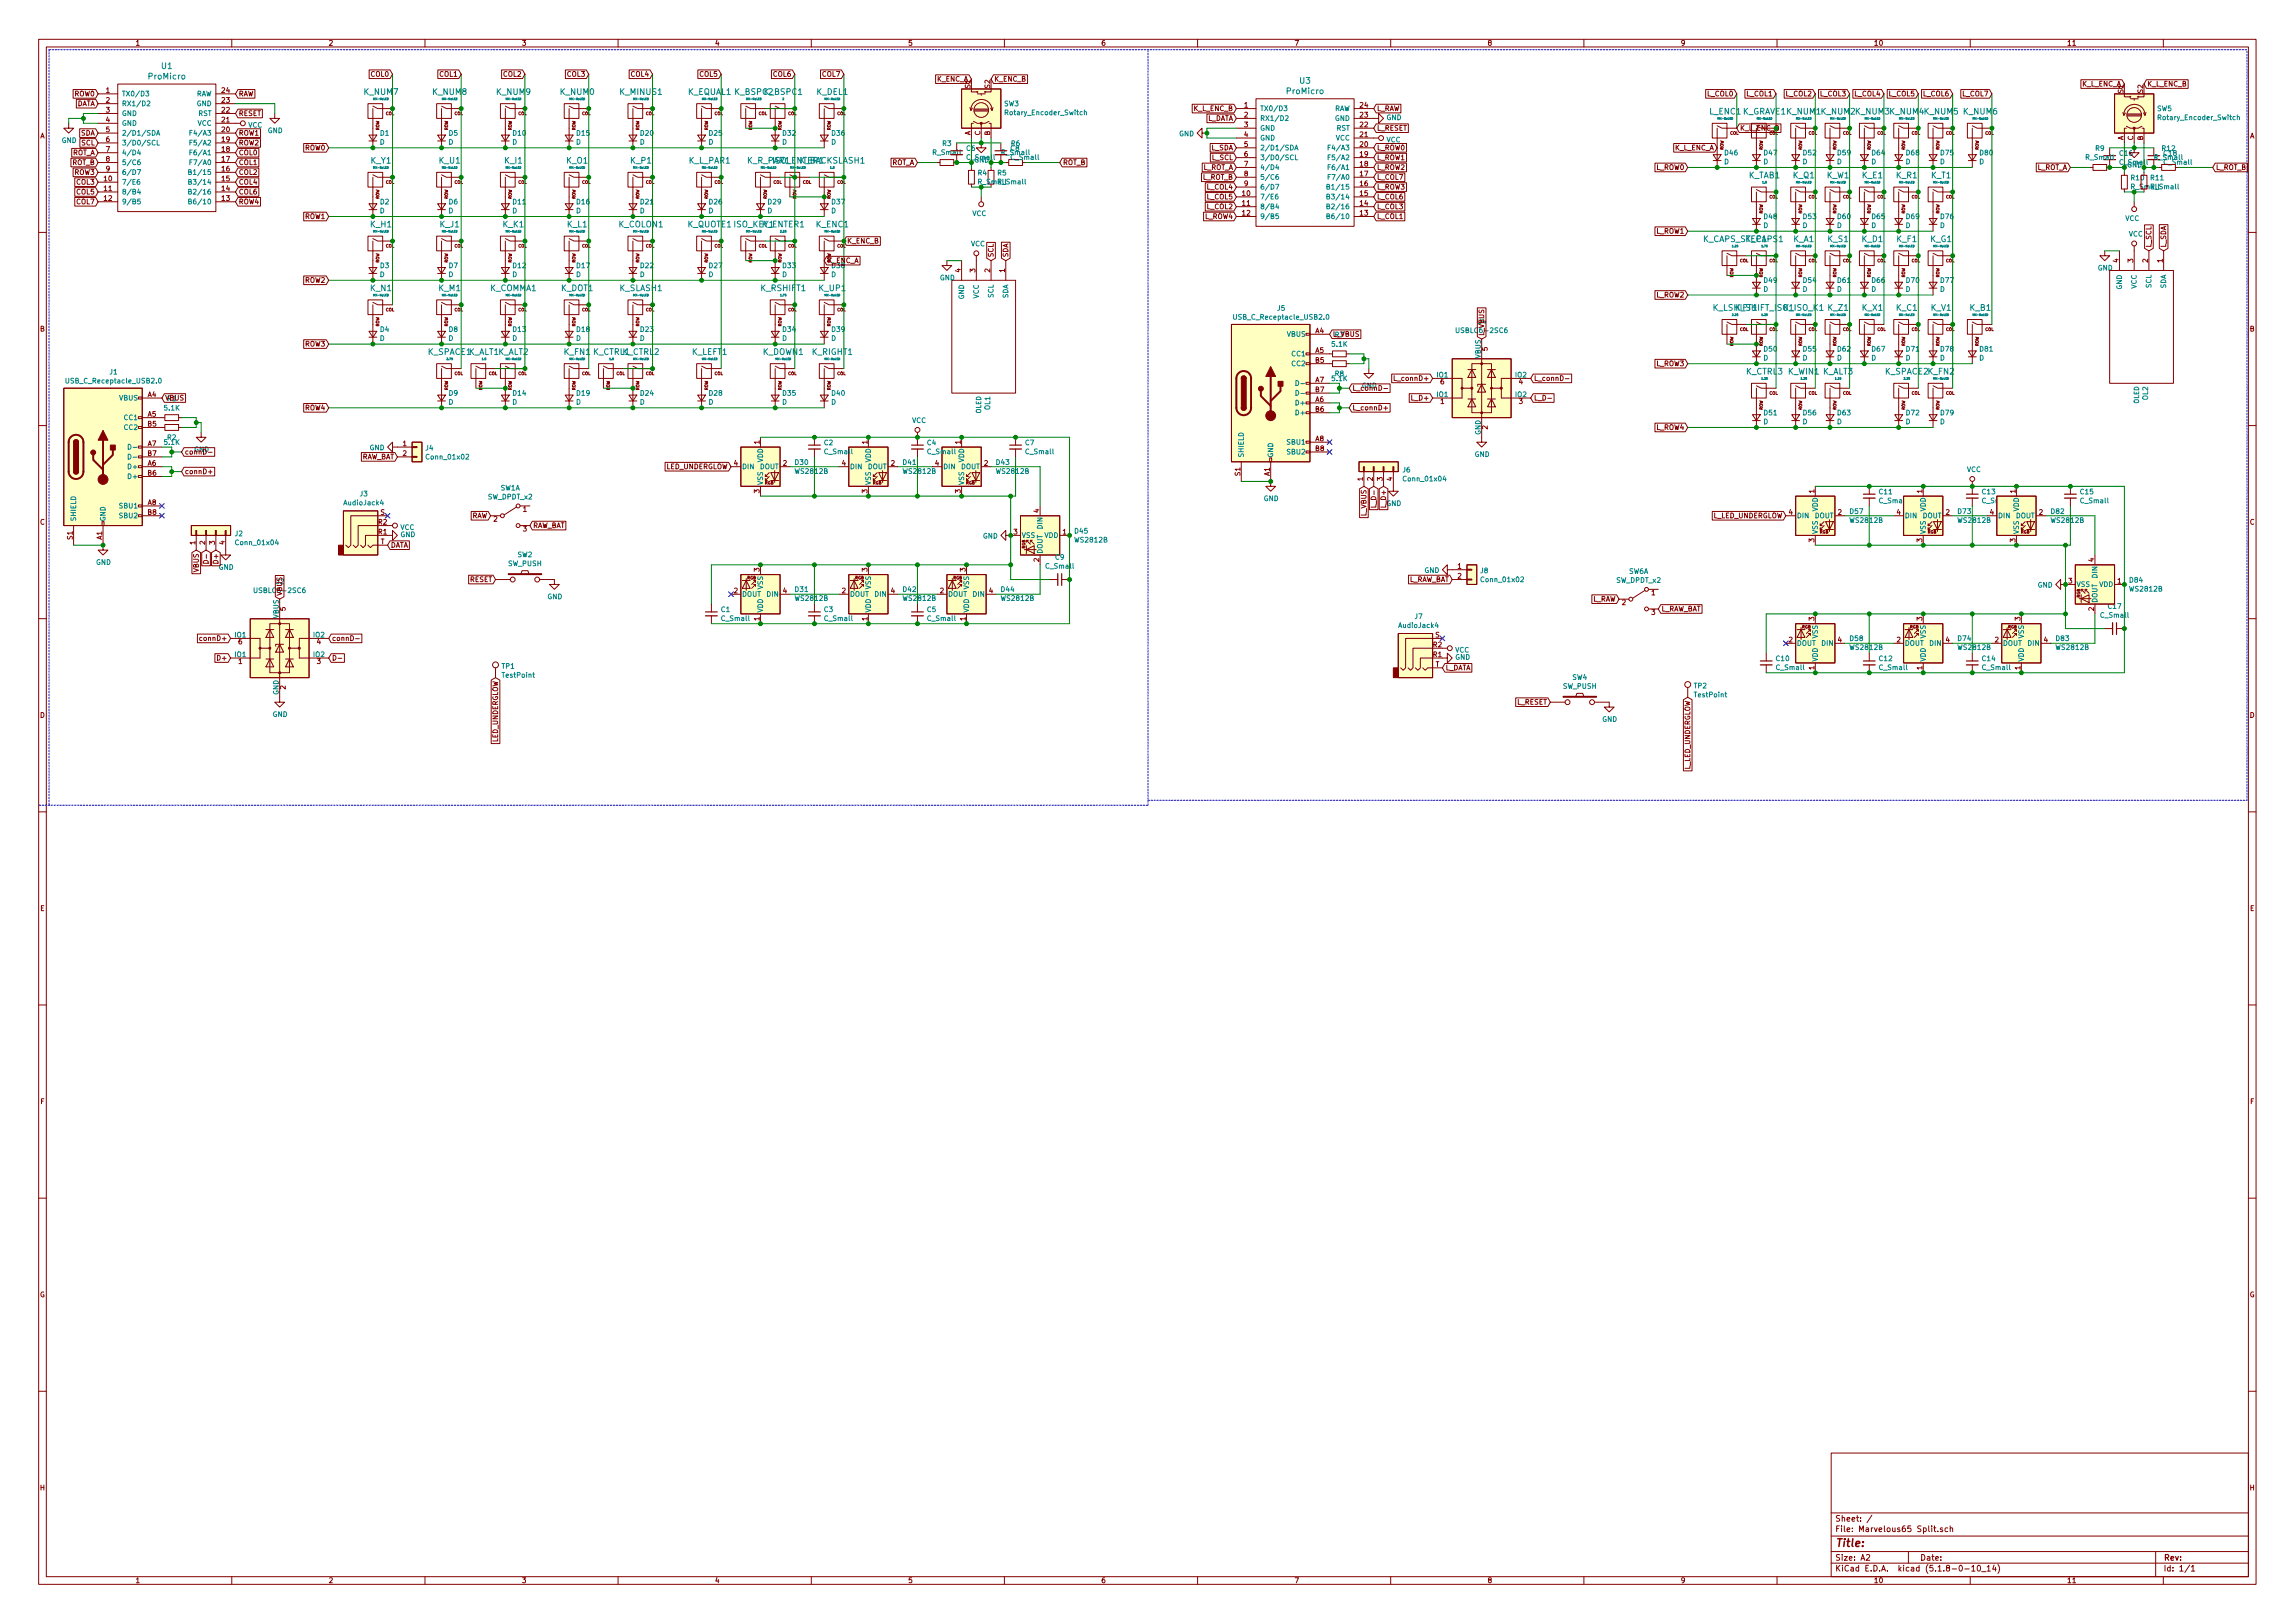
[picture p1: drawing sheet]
<svg xmlns="http://www.w3.org/2000/svg" width="594mm" height="420mm" viewBox="0 0 594 420" stroke-linecap="round" stroke-linejoin="round" font-family="sans-serif">
<defs><g id="words">
<text font-size="2.8" fill="#840000" x="475" y="400.4">Title:</text>
<g font-size="2.1" fill="#008484">
<text x="41.8" y="17.8">U1</text>
<text x="38.6" y="20.5">ProMicro</text>
<text x="336.5" y="21.7">U3</text>
<text x="94.3" y="24.6">K_NUM7</text>
<text x="112" y="24.6">K_NUM8</text>
<text x="128.5" y="24.6">K_NUM9</text>
<text x="145.1" y="24.6">K_NUM0</text>
<text x="160.6" y="24.6">K_MINUS1</text>
<text x="178.1" y="24.6">K_EQUAL1 K_BSPC2</text>
<text x="197.9" y="24.6">K_BSPC1</text>
<text x="211.4" y="24.6">K_DEL1</text>
<text x="333.2" y="24.4">ProMicro</text>
<text x="442.5" y="29.6">L_ENC1 K_GRAVE1K_NUM1K_NUM2K_NUM3K_NUM4K_NUM5</text>
<text x="508.3" y="29.6">K_NUM6</text>
<text x="96" y="42.3">K_Y1</text>
<text x="113.7" y="42.3">K_U1</text>
<text x="130.7" y="42.3">K_I1</text>
<text x="146.7" y="42.3">K_O1</text>
<text x="163.3" y="42.3">K_P1</text>
<text x="178.3" y="42.3">K_L_PAR1</text>
<text x="193.4" y="42.3">K_R_PAR1</text>
<text x="200" y="42.3">ISO_ENTER1</text>
<text x="206.9" y="42.3">K_BACKSLASH1</text>
<text x="452.7" y="46.1">K_TAB1</text>
<text x="464.2" y="46.1">K_Q1</text>
<text x="472.9" y="46.1">K_W1</text>
<text x="482.1" y="46.1">K_E1</text>
<text x="490.9" y="46.1">K_R1</text>
<text x="499.9" y="46.1">K_T1</text>
<text x="95.9" y="58.8">K_H1</text>
<text x="113.9" y="58.8">K_J1</text>
<text x="130.2" y="58.8">K_K1</text>
<text x="146.8" y="58.8">K_L1</text>
<text x="160.2" y="58.8">K_COLON1</text>
<text x="178" y="58.8">K_QUOTE1 ISO_KEY1</text>
<text x="197.2" y="58.8">K_ENTER1</text>
<text x="211.3" y="58.8">K_ENC1</text>
<text x="440.9" y="62.7">K_CAPS_STEP1</text>
<text x="451.9" y="62.7">K_CAPS1</text>
<text x="464.2" y="62.7">K_A1</text>
<text x="473.2" y="62.7">K_S1</text>
<text x="482" y="62.7">K_D1</text>
<text x="491" y="62.7">K_F1</text>
<text x="499.7" y="62.7">K_G1</text>
<text x="95.9" y="75.4">K_N1</text>
<text x="113.6" y="75.4">K_M1</text>
<text x="126.8" y="75.4">K_COMMA1</text>
<text x="145.2" y="75.4">K_DOT1</text>
<text x="160.4" y="75.4">K_SLASH1</text>
<text x="197" y="75.4">K_RSHIFT1</text>
<text x="212.1" y="75.4">K_UP1</text>
<text x="443.5" y="80.4">K_LSHIFT1</text>
<text x="449.4" y="80.4">K_SHIFT_ISO1</text>
<text x="461.8" y="80.4">K_ISO_K1 K_Z1</text>
<text x="482.1" y="80.4">K_X1</text>
<text x="490.9" y="80.4">K_C1</text>
<text x="499.8" y="80.4">K_V1</text>
<text x="509.9" y="80.4">K_B1</text>
<text x="110.8" y="91.9">K_SPACE1K_ALT1K_ALT2</text>
<text x="146.1" y="91.9">K_FN1</text>
<text x="153.5" y="91.9">K_CTRL1</text>
<text x="161.2" y="91.9">K_CTRL2</text>
<text x="179.1" y="91.9">K_LEFT1</text>
<text x="197.5" y="91.9">K_DOWN1</text>
<text x="210.2" y="91.9">K_RIGHT1</text>
<text x="452" y="96.9">K_CTRL3</text>
<text x="462.9" y="96.9">K_WIN1 K_ALT3</text>
<text x="488" y="96.9">K_SPACE2K_FN2</text>
</g>
<g font-size="2.1" fill="#840000">
<text x="475" y="393.9">Sheet: /</text>
<text x="475" y="396.6">File: Marvelous65 Split.sch</text>
<text x="475" y="406.8">KiCad E.D.A. kicad (5.1.8-0-10_14)</text>
<text x="475" y="404">Size: A2</text>
<text x="497" y="404">Date:</text>
<text x="560" y="404">Rev:</text>
<text x="560" y="406.8">Id: 1/1</text>
</g>
<g font-size="1.8" fill="#840000">
<text x="35" y="11.8">1</text>
<text x="85" y="11.8">2</text>
<text x="135" y="11.8">3</text>
<text x="185" y="11.8">4</text>
<text x="235" y="11.8">5</text>
<text x="285" y="11.8">6</text>
<text x="335" y="11.8">7</text>
<text x="385" y="11.8">8</text>
<text x="435" y="11.8">9</text>
<text x="485" y="11.8">10</text>
<text x="535" y="11.8">11</text>
<text x="96.1" y="19.9">COL0</text>
<text x="113.9" y="19.9">COL1</text>
<text x="130.4" y="19.9">COL2</text>
<text x="146.9" y="19.9">COL3</text>
<text x="163.4" y="19.9">COL4</text>
<text x="181.2" y="19.9">COL5</text>
<text x="200.2" y="19.9">COL6</text>
<text x="212.9" y="19.9">COL7</text>
<text x="242.4" y="21.1">K_ENC_A</text>
<text x="251.2" y="22.8" transform="rotate(-90 251.2 22.8)">S1</text>
<text x="256.3" y="22.8" transform="rotate(-90 256.3 22.8)">S2</text>
<text x="257.3" y="21.1">K_ENC_B</text>
<text x="538.8" y="22.4">K_L_ENC_A</text>
<text x="555.8" y="22.4">K_L_ENC_B</text>
<text x="19.3" y="24.9">ROW0</text>
<text x="19.7" y="27.5">DATA</text>
<text x="27.5" y="24">1</text>
<text x="27.5" y="26.6">2</text>
<text x="27.5" y="29.1">3</text>
<text x="57.5" y="29.1">22</text>
<text x="57.5" y="26.6">23</text>
<text x="57.5" y="24">24</text>
<text x="61.7" y="24.9">RAW</text>
<text x="308.9" y="28.7">K_L_ENC_B</text>
<text x="322.1" y="27.9">1</text>
<text x="352.1" y="27.9">24</text>
<text x="356.4" y="28.7">L_RAW</text>
<text x="442" y="24.9">L_COL0</text>
<text x="452.2" y="24.9">L_COL1</text>
<text x="462.3" y="24.9">L_COL2</text>
<text x="471.2" y="24.9">L_COL3</text>
<text x="480.1" y="24.9">L_COL4</text>
<text x="489" y="24.9">L_COL5</text>
<text x="497.9" y="24.9">L_COL6</text>
<text x="508.1" y="24.9">L_COL7</text>
<text x="549.7" y="24.1" transform="rotate(-90 549.7 24.1)">S1</text>
<text x="554.7" y="24.1" transform="rotate(-90 554.7 24.1)">S2</text>
<text x="10.4" y="35.8">A</text>
<text x="20.9" y="35.1">SDA</text>
<text x="27.5" y="31.7">4</text>
<text x="27.5" y="34.2">5</text>
<text x="57.5" y="34.2">20</text>
<text x="57.5" y="31.7">21</text>
<text x="61.7" y="35.1">ROW1</text>
<text x="61.7" y="30">RESET</text>
<text x="251.2" y="35.1" transform="rotate(-90 251.2 35.1)">A</text>
<text x="253.7" y="35.1" transform="rotate(-90 253.7 35.1)">C</text>
<text x="256.3" y="35.1" transform="rotate(-90 256.3 35.1)">B</text>
<text x="312.3" y="31.3">L_DATA</text>
<text x="322.1" y="30.4">2</text>
<text x="322.1" y="32.9">3</text>
<text x="322.1" y="35.5">4</text>
<text x="352.1" y="35.5">21</text>
<text x="352.1" y="32.9">22</text>
<text x="352.1" y="30.4">23</text>
<text x="356.4" y="33.8">L_RESET</text>
<text x="582.4" y="35.8">A</text>
<text x="18.6" y="40.2">ROT_A</text>
<text x="21.1" y="37.6">SCL</text>
<text x="27.5" y="36.7">6</text>
<text x="27.5" y="39.3">7</text>
<text x="27.5" y="41.8">8</text>
<text x="57.5" y="41.8">17</text>
<text x="57.5" y="39.3">18</text>
<text x="57.5" y="36.7">19</text>
<text x="61.7" y="37.6">ROW2</text>
<text x="61.7" y="40.2">COL0</text>
<text x="79" y="38.9">ROW0</text>
<text x="313.5" y="38.9">L_SDA</text>
<text x="313.6" y="41.4">L_SCL</text>
<text x="322.1" y="38">5</text>
<text x="322.1" y="40.6">6</text>
<text x="352.1" y="40.6">19</text>
<text x="352.1" y="38">20</text>
<text x="356.4" y="41.4">L_ROW1</text>
<text x="356.4" y="38.9">L_ROW0</text>
<text x="433.4" y="38.9">K_L_ENC_A</text>
<text x="549.7" y="36.4" transform="rotate(-90 549.7 36.4)">A</text>
<text x="552.2" y="36.4" transform="rotate(-90 552.2 36.4)">C</text>
<text x="554.7" y="36.4" transform="rotate(-90 554.7 36.4)">B</text>
<text x="18.6" y="42.7">ROT_B</text>
<text x="19.3" y="45.3">ROW3</text>
<text x="19.9" y="47.8">COL3</text>
<text x="27" y="46.9">10</text>
<text x="27.5" y="44.4">9</text>
<text x="57.5" y="46.9">15</text>
<text x="57.5" y="44.4">16</text>
<text x="61.7" y="42.7">COL1</text>
<text x="61.7" y="45.3">COL2</text>
<text x="61.7" y="47.8">COL4</text>
<text x="230.7" y="42.7">ROT_A</text>
<text x="275.1" y="42.7">ROT_B</text>
<text x="311.2" y="44">L_ROT_A</text>
<text x="311.2" y="46.5">L_ROT_B</text>
<text x="322.1" y="43.1">7</text>
<text x="322.1" y="45.6">8</text>
<text x="352.1" y="45.6">17</text>
<text x="352.1" y="43.1">18</text>
<text x="356.4" y="46.5">L_COL7</text>
<text x="356.4" y="44">L_ROW2</text>
<text x="428.7" y="44">L_ROW0</text>
<text x="527.1" y="44">L_ROT_A</text>
<text x="560.3" y="42.6">C_Small</text>
<text x="573.6" y="44">L_ROT_B</text>
<text x="19.9" y="50.3">COL5</text>
<text x="19.9" y="52.9">COL7</text>
<text x="27" y="49.4">11</text>
<text x="27" y="52">12</text>
<text x="57.5" y="52">13</text>
<text x="57.5" y="49.4">14</text>
<text x="61.7" y="50.3">COL6</text>
<text x="61.7" y="52.9">ROW4</text>
<text x="312.5" y="51.6">L_COL5</text>
<text x="312.5" y="49.1">L_COL4</text>
<text x="321.6" y="50.7">10</text>
<text x="321.6" y="53.3">11</text>
<text x="322.1" y="48.2">9</text>
<text x="352.1" y="53.3">14</text>
<text x="352.1" y="50.7">15</text>
<text x="352.1" y="48.2">16</text>
<text x="356.4" y="49.1">L_ROW3</text>
<text x="356.4" y="51.6">L_COL6</text>
<text x="79" y="56.7">ROW1</text>
<text x="311.9" y="56.7">L_ROW4</text>
<text x="312.5" y="54.1">L_COL2</text>
<text x="321.6" y="55.8">12</text>
<text x="352.1" y="55.8">13</text>
<text x="356.4" y="56.7">L_COL1</text>
<text x="356.4" y="54.1">L_COL3</text>
<text x="219.2" y="63">K_ENC_B</text>
<text x="428.7" y="60.5">L_ROW1</text>
<text x="556.9" y="64.2" transform="rotate(-90 556.9 64.2)">L_SCL</text>
<text x="560.7" y="64.2" transform="rotate(-90 560.7 64.2)">L_SDA</text>
<text x="214.1" y="68.1">K_ENC_A</text>
<text x="215.4" y="69.4">D38</text>
<text x="248.7" y="70.5" transform="rotate(-90 248.7 70.5)">4</text>
<text x="252.5" y="70.5" transform="rotate(-90 252.5 70.5)">3</text>
<text x="256.3" y="70.5" transform="rotate(-90 256.3 70.5)">2</text>
<text x="257.2" y="66.7" transform="rotate(-90 257.2 66.7)">SCL</text>
<text x="260.1" y="70.5" transform="rotate(-90 260.1 70.5)">1</text>
<text x="261" y="66.7" transform="rotate(-90 261 66.7)">SDA</text>
<text x="548.4" y="68" transform="rotate(-90 548.4 68)">4</text>
<text x="552.2" y="68" transform="rotate(-90 552.2 68)">3</text>
<text x="556" y="68" transform="rotate(-90 556 68)">2</text>
<text x="559.8" y="68" transform="rotate(-90 559.8 68)">1</text>
<text x="79" y="73.2">ROW2</text>
<text x="428.7" y="77">L_ROW2</text>
<text x="382.4" y="83.9">U4</text>
<text x="10.4" y="85.8">B</text>
<text x="79" y="89.7">ROW3</text>
<text x="340.5" y="86.3">A4</text>
<text x="345.6" y="87.3">R7</text>
<text x="384.2" y="87" transform="rotate(-90 384.2 87)">L_VBUS</text>
<text x="582.4" y="85.8">B</text>
<text x="340.5" y="91.4">A5</text>
<text x="340.5" y="93.9">B5</text>
<text x="385.1" y="90.8" transform="rotate(-90 385.1 90.8)">5</text>
<text x="428.7" y="94.8">L_ROW3</text>
<text x="340.5" y="99">A7</text>
<text x="340.5" y="101.5">B7</text>
<text x="352.5" y="100.5">GND</text>
<text x="361.4" y="98.6">L_connD+</text>
<text x="372.9" y="99.5">6</text>
<text x="393.2" y="99.5">4</text>
<text x="397" y="98.6">L_connD-</text>
<text x="38.3" y="102.8">A4</text>
<text x="38.3" y="107.9">A5</text>
<text x="43.3" y="103.8">R1</text>
<text x="79" y="106.2">ROW4</text>
<text x="340.5" y="104.1">A6</text>
<text x="340.5" y="106.6">B6</text>
<text x="350" y="106.2">L_connD+</text>
<text x="365.7" y="103.7">L_D+</text>
<text x="372.9" y="104.6">1</text>
<text x="393.2" y="104.6">3</text>
<text x="397" y="103.7">L_D-</text>
<text x="38.3" y="110.4">B5</text>
<text x="385.1" y="111.1" transform="rotate(-90 385.1 111.1)">2</text>
<text x="428.7" y="111.3">L_ROW4</text>
<text x="38.3" y="115.5">A7</text>
<text x="38.3" y="118">B7</text>
<text x="50.2" y="117">GND</text>
<text x="93.2" y="118.9">RAW_BAT</text>
<text x="104.3" y="115.5">1</text>
<text x="104.3" y="118">2</text>
<text x="196.6" y="115" transform="rotate(-90 196.6 115)">1</text>
<text x="224.5" y="115" transform="rotate(-90 224.5 115)">1</text>
<text x="248.7" y="115" transform="rotate(-90 248.7 115)">1</text>
<text x="340.5" y="114.2">A8</text>
<text x="340.5" y="116.8">B8</text>
<text x="38.3" y="120.6">A6</text>
<text x="38.3" y="123.1">B6</text>
<text x="47.8" y="122.7">connD+</text>
<text x="172.1" y="121.5">LED_UNDERGLOW</text>
<text x="190" y="120.6">4</text>
<text x="202.7" y="120.6">2</text>
<text x="218" y="120.6">4</text>
<text x="230.7" y="120.6">2</text>
<text x="242.1" y="120.6">4</text>
<text x="254.8" y="120.6">2</text>
<text x="321.1" y="123.2" transform="rotate(-90 321.1 123.2)">S1</text>
<text x="328.7" y="123.2" transform="rotate(-90 328.7 123.2)">A1</text>
<text x="352.8" y="124.5" transform="rotate(-90 352.8 124.5)">1</text>
<text x="355.3" y="124.5" transform="rotate(-90 355.3 124.5)">2</text>
<text x="357.9" y="124.5" transform="rotate(-90 357.9 124.5)">3</text>
<text x="360.4" y="124.5" transform="rotate(-90 360.4 124.5)">4</text>
<text x="38.3" y="130.7">A8</text>
<text x="196.6" y="127.7" transform="rotate(-90 196.6 127.7)">3</text>
<text x="224.5" y="127.7" transform="rotate(-90 224.5 127.7)">3</text>
<text x="248.7" y="127.7" transform="rotate(-90 248.7 127.7)">3</text>
<text x="356.2" y="130.6" transform="rotate(-90 356.2 130.6)">L_D-</text>
<text x="358.8" y="131.1" transform="rotate(-90 358.8 131.1)">L_D+</text>
<text x="358.9" y="131">GND</text>
<text x="469.6" y="127.7" transform="rotate(-90 469.6 127.7)">1</text>
<text x="497.6" y="127.7" transform="rotate(-90 497.6 127.7)">1</text>
<text x="521.7" y="127.7" transform="rotate(-90 521.7 127.7)">1</text>
<text x="10.4" y="135.8">C</text>
<text x="38.3" y="133.3">B8</text>
<text x="97.9" y="135.8">R2</text>
<text x="98.5" y="133.3">S</text>
<text x="122" y="134.2">RAW</text>
<text x="127.8" y="135">2</text>
<text x="135.4" y="132.5">1</text>
<text x="135.4" y="137.6">3</text>
<text x="137.9" y="136.7">RAW_BAT</text>
<text x="269" y="132.7" transform="rotate(-90 269 132.7)">4</text>
<text x="353.7" y="133.7" transform="rotate(-90 353.7 133.7)">L_VBUS</text>
<text x="443.1" y="134.2">L_LED_UNDERGLOW</text>
<text x="463.1" y="133.3">4</text>
<text x="475.8" y="133.3">2</text>
<text x="491" y="133.3">4</text>
<text x="503.7" y="133.3">2</text>
<text x="515.1" y="133.3">4</text>
<text x="527.8" y="133.3">2</text>
<text x="582.4" y="135.8">C</text>
<text x="18.8" y="139.7" transform="rotate(-90 18.8 139.7)">S1</text>
<text x="26.4" y="139.7" transform="rotate(-90 26.4 139.7)">A1</text>
<text x="50.5" y="141" transform="rotate(-90 50.5 141)">1</text>
<text x="53.1" y="141" transform="rotate(-90 53.1 141)">2</text>
<text x="55.6" y="141" transform="rotate(-90 55.6 141)">3</text>
<text x="58.2" y="141" transform="rotate(-90 58.2 141)">4</text>
<text x="97.9" y="138.3">R1</text>
<text x="98.5" y="140.9">T</text>
<text x="101.1" y="141.8">DATA</text>
<text x="262.4" y="138.3">3</text>
<text x="275.1" y="138.3">1</text>
<text x="469.6" y="140.4" transform="rotate(-90 469.6 140.4)">3</text>
<text x="497.6" y="140.4" transform="rotate(-90 497.6 140.4)">3</text>
<text x="521.7" y="140.4" transform="rotate(-90 521.7 140.4)">3</text>
<text x="51.4" y="148.1" transform="rotate(-90 51.4 148.1)">VBUS</text>
<text x="56.5" y="145.5" transform="rotate(-90 56.5 145.5)">D+</text>
<text x="196.6" y="148" transform="rotate(-90 196.6 148)">3</text>
<text x="224.5" y="148" transform="rotate(-90 224.5 148)">3</text>
<text x="249.9" y="148" transform="rotate(-90 249.9 148)">3</text>
<text x="269" y="145.4" transform="rotate(-90 269 145.4)">2</text>
<text x="377.3" y="147.2">1</text>
<text x="377.3" y="149.8">2</text>
<text x="542" y="145.4" transform="rotate(-90 542 145.4)">4</text>
<text x="71.3" y="151.2">U2</text>
<text x="73" y="154.3" transform="rotate(-90 73 154.3)">VBUS</text>
<text x="121.6" y="150.7">RESET</text>
<text x="190" y="153.6">2</text>
<text x="202.7" y="153.6">4</text>
<text x="218" y="153.6">2</text>
<text x="230.7" y="153.6">4</text>
<text x="243.4" y="153.6">2</text>
<text x="256.1" y="153.6">4</text>
<text x="364.2" y="150.7">L_RAW_BAT</text>
<text x="412" y="155.7">L_RAW</text>
<text x="427.5" y="154.1">1</text>
<text x="535.5" y="151">3</text>
<text x="548.2" y="151">1</text>
<text x="73.9" y="158.1" transform="rotate(-90 73.9 158.1)">5</text>
<text x="196.6" y="160.7" transform="rotate(-90 196.6 160.7)">1</text>
<text x="224.5" y="160.7" transform="rotate(-90 224.5 160.7)">1</text>
<text x="249.9" y="160.7" transform="rotate(-90 249.9 160.7)">1</text>
<text x="419.9" y="156.6">2</text>
<text x="427.5" y="159.2">3</text>
<text x="430" y="158.3">L_RAW_BAT</text>
<text x="469.6" y="160.7" transform="rotate(-90 469.6 160.7)">3</text>
<text x="497.6" y="160.7" transform="rotate(-90 497.6 160.7)">3</text>
<text x="523" y="160.7" transform="rotate(-90 523 160.7)">3</text>
<text x="542" y="158.1" transform="rotate(-90 542 158.1)">2</text>
<text x="52.4" y="165.9">connD+</text>
<text x="61.7" y="166.8">6</text>
<text x="82.1" y="166.8">4</text>
<text x="85.9" y="165.9">connD-</text>
<text x="371" y="167.6">R2</text>
<text x="371.5" y="165">S</text>
<text x="463.1" y="166.3">2</text>
<text x="475.8" y="166.3">4</text>
<text x="491" y="166.3">2</text>
<text x="503.7" y="166.3">4</text>
<text x="516.4" y="166.3">2</text>
<text x="529.1" y="166.3">4</text>
<text x="56.6" y="171">D+</text>
<text x="61.7" y="171.9">1</text>
<text x="82.1" y="171.9">3</text>
<text x="371" y="170.1">R1</text>
<text x="371.6" y="172.6">T</text>
<text x="374.2" y="173.5">L_DATA</text>
<text x="469.6" y="173.4" transform="rotate(-90 469.6 173.4)">1</text>
<text x="497.6" y="173.4" transform="rotate(-90 497.6 173.4)">1</text>
<text x="523" y="173.4" transform="rotate(-90 523 173.4)">1</text>
<text x="73.9" y="178.5" transform="rotate(-90 73.9 178.5)">2</text>
<text x="10.4" y="185.8">D</text>
<text x="392.6" y="182.4">L_RESET</text>
<text x="582.4" y="185.8">D</text>
<text x="128.9" y="192.5" transform="rotate(-90 128.9 192.5)">LED_UNDERGLOW</text>
<text x="437.5" y="199.7" transform="rotate(-90 437.5 199.7)">L_LED_UNDERGLOW</text>
<text x="10.4" y="235.8">E</text>
<text x="582.4" y="235.8">E</text>
<text x="10.5" y="285.8">F</text>
<text x="582.5" y="285.8">F</text>
<text x="10.3" y="335.8">G</text>
<text x="582.3" y="335.8">G</text>
<text x="10.4" y="385.8">H</text>
<text x="582.4" y="385.8">H</text>
<text x="35" y="409.8">1</text>
<text x="85" y="409.8">2</text>
<text x="135" y="409.8">3</text>
<text x="185" y="409.8">4</text>
<text x="235" y="409.8">5</text>
<text x="285" y="409.8">6</text>
<text x="335" y="409.8">7</text>
<text x="385" y="409.8">8</text>
<text x="435" y="409.8">9</text>
<text x="485" y="409.8">10</text>
<text x="535" y="409.8">11</text>
</g>
<g font-size="1.8" fill="#008484">
<text x="31.5" y="24.9">TX0/D3</text>
<text x="31.5" y="27.5">RX1/D2</text>
<text x="50.6" y="24.9">RAW</text>
<text x="50.9" y="27.5">GND</text>
<text x="259.9" y="27.5">SW3</text>
<text x="260.6" y="29.8">Rotary_Encoder_Switch</text>
<text x="326.1" y="28.7">TX0/D3</text>
<text x="345.3" y="28.7">RAW</text>
<text x="558.4" y="28.8">SW5</text>
<text x="31.5" y="30">GND</text>
<text x="31.5" y="32.6">GND</text>
<text x="31.5" y="35.1">2/D1/SDA</text>
<text x="50" y="35.1">F4/A3</text>
<text x="51.1" y="32.6">VCC</text>
<text x="51.3" y="30">RST</text>
<text x="64.2" y="33">VCC</text>
<text x="69.3" y="34.5">GND</text>
<text x="98.5" y="35.1">D1</text>
<text x="116.2" y="35.1">D5</text>
<text x="132.8" y="35.1">D10</text>
<text x="149.3" y="35.1">D15</text>
<text x="165.8" y="35.1">D20</text>
<text x="183.6" y="35.1">D25</text>
<text x="202.7" y="35.1">D32</text>
<text x="215.4" y="35.1">D36</text>
<text x="305.2" y="35.3">GND</text>
<text x="326.1" y="31.3">RX1/D2</text>
<text x="326.1" y="33.8">GND</text>
<text x="345.6" y="31.3">GND</text>
<text x="346" y="33.8">RST</text>
<text x="358.9" y="31.1">GND</text>
<text x="559" y="31.1">Rotary_Encoder_Switch</text>
<text x="16" y="37">GND</text>
<text x="31.5" y="37.6">3/D0/SCL</text>
<text x="31.5" y="40.2">4/D4</text>
<text x="50" y="40.2">F6/A1</text>
<text x="50" y="37.6">F5/A2</text>
<text x="98.3" y="37.4">D</text>
<text x="116.1" y="37.4">D</text>
<text x="132.6" y="37.4">D</text>
<text x="149.1" y="37.4">D</text>
<text x="165.6" y="37.4">D</text>
<text x="183.4" y="37.4">D</text>
<text x="202.5" y="37.4">D</text>
<text x="215.2" y="37.4">D</text>
<text x="241.6" y="40.1">R_Small</text>
<text x="244" y="37.8">R3</text>
<text x="250.2" y="39.1">C6</text>
<text x="250.4" y="41.4">C_Small</text>
<text x="259.4" y="40.1">R_Small</text>
<text x="261.6" y="39.1">C8</text>
<text x="261.8" y="37.8">R6</text>
<text x="261.8" y="41.4">C_Small</text>
<text x="326.1" y="36.4">GND</text>
<text x="326.1" y="38.9">2/D1/SDA</text>
<text x="326.1" y="41.4">3/D0/SCL</text>
<text x="344.7" y="41.4">F5/A2</text>
<text x="344.7" y="38.9">F4/A3</text>
<text x="345.8" y="36.4">VCC</text>
<text x="358.9" y="36.8">VCC</text>
<text x="446.5" y="40.2">D46</text>
<text x="456.7" y="40.2">D47</text>
<text x="466.8" y="40.2">D52</text>
<text x="475.7" y="40.2">D59</text>
<text x="484.6" y="40.2">D64</text>
<text x="493.5" y="40.2">D68</text>
<text x="502.4" y="40.2">D75</text>
<text x="512.5" y="40.2">D80</text>
<text x="540.1" y="41.4">R_Small</text>
<text x="542.4" y="39.1">R9</text>
<text x="548.7" y="40.3">C16</text>
<text x="557.9" y="41.4">R_Small</text>
<text x="559.7" y="39.1">R12</text>
<text x="560.1" y="40.3">C18</text>
<text x="31.5" y="47.8">7/E6</text>
<text x="31.5" y="42.7">5/C6</text>
<text x="31.5" y="45.3">6/D7</text>
<text x="50" y="42.7">F7/A0</text>
<text x="50.1" y="47.8">B3/14</text>
<text x="50.1" y="45.3">B1/15</text>
<text x="252.2" y="42.1">GND</text>
<text x="253.2" y="45.4">R4</text>
<text x="258.2" y="45.4">R5</text>
<text x="258.4" y="47.7">R_Small</text>
<text x="326.1" y="44">4/D4</text>
<text x="326.1" y="46.5">5/C6</text>
<text x="344.7" y="46.5">F7/A0</text>
<text x="344.7" y="44">F6/A1</text>
<text x="446.3" y="42.5">D</text>
<text x="456.5" y="42.5">D</text>
<text x="466.6" y="42.5">D</text>
<text x="475.5" y="42.5">D</text>
<text x="484.4" y="42.5">D</text>
<text x="493.3" y="42.5">D</text>
<text x="502.2" y="42.5">D</text>
<text x="512.3" y="42.5">D</text>
<text x="548.8" y="42.6">C_Small</text>
<text x="550.6" y="43.3">GND</text>
<text x="551.7" y="46.7">R10</text>
<text x="556.8" y="46.7">R11</text>
<text x="31.5" y="50.3">8/B4</text>
<text x="31.5" y="52.9">9/B5</text>
<text x="50.1" y="52.9">B6/10</text>
<text x="50.1" y="50.3">B2/16</text>
<text x="98.5" y="52.9">D2</text>
<text x="116.2" y="52.9">D6</text>
<text x="132.8" y="52.9">D11</text>
<text x="149.3" y="52.9">D16</text>
<text x="165.8" y="52.9">D21</text>
<text x="183.6" y="52.9">D26</text>
<text x="198.9" y="52.9">D29</text>
<text x="215.4" y="52.9">D37</text>
<text x="326.1" y="51.6">7/E6</text>
<text x="326.1" y="49.1">6/D7</text>
<text x="344.8" y="51.6">B3/14</text>
<text x="344.8" y="49.1">B1/15</text>
<text x="556.9" y="49">R_Small</text>
<text x="98.3" y="55.2">D</text>
<text x="116.1" y="55.2">D</text>
<text x="132.6" y="55.2">D</text>
<text x="149.1" y="55.2">D</text>
<text x="165.6" y="55.2">D</text>
<text x="183.4" y="55.2">D</text>
<text x="198.7" y="55.2">D</text>
<text x="215.2" y="55.2">D</text>
<text x="251.7" y="55.9">VCC</text>
<text x="326.1" y="54.1">8/B4</text>
<text x="326.1" y="56.7">9/B5</text>
<text x="344.8" y="56.7">B6/10</text>
<text x="344.8" y="54.1">B2/16</text>
<text x="456.5" y="59">D</text>
<text x="456.7" y="56.7">D48</text>
<text x="466.6" y="59">D</text>
<text x="466.8" y="56.7">D53</text>
<text x="475.5" y="59">D</text>
<text x="475.7" y="56.7">D60</text>
<text x="484.4" y="59">D</text>
<text x="484.6" y="56.7">D65</text>
<text x="493.3" y="59">D</text>
<text x="493.5" y="56.7">D69</text>
<text x="502.2" y="59">D</text>
<text x="502.4" y="56.7">D76</text>
<text x="550.1" y="57.2">VCC</text>
<text x="251.3" y="63.8">VCC</text>
<text x="551" y="61.2">VCC</text>
<text x="98.3" y="71.7">D</text>
<text x="98.5" y="69.4">D3</text>
<text x="116.1" y="71.7">D</text>
<text x="116.2" y="69.4">D7</text>
<text x="132.6" y="71.7">D</text>
<text x="132.8" y="69.4">D12</text>
<text x="149.1" y="71.7">D</text>
<text x="149.3" y="69.4">D17</text>
<text x="165.6" y="71.7">D</text>
<text x="165.8" y="69.4">D22</text>
<text x="183.4" y="71.7">D</text>
<text x="183.6" y="69.4">D27</text>
<text x="202.5" y="71.7">D</text>
<text x="202.7" y="69.4">D33</text>
<text x="215.2" y="71.7">D</text>
<text x="543" y="70">GND</text>
<text x="243.3" y="72.6">GND</text>
<text x="249.6" y="77.5" transform="rotate(-90 249.6 77.5)">GND</text>
<text x="253.4" y="77.3" transform="rotate(-90 253.4 77.3)">VCC</text>
<text x="257.2" y="77.1" transform="rotate(-90 257.2 77.1)">SCL</text>
<text x="261" y="77.3" transform="rotate(-90 261 77.3)">SDA</text>
<text x="456.5" y="75.5">D</text>
<text x="456.7" y="73.2">D49</text>
<text x="466.6" y="75.5">D</text>
<text x="466.8" y="73.2">D54</text>
<text x="475.5" y="75.5">D</text>
<text x="475.7" y="73.2">D61</text>
<text x="484.4" y="75.5">D</text>
<text x="484.6" y="73.2">D66</text>
<text x="493.3" y="75.5">D</text>
<text x="493.5" y="73.2">D70</text>
<text x="502.2" y="75.5">D</text>
<text x="502.4" y="73.2">D77</text>
<text x="549.3" y="75" transform="rotate(-90 549.3 75)">GND</text>
<text x="553.1" y="74.8" transform="rotate(-90 553.1 74.8)">VCC</text>
<text x="556.9" y="74.6" transform="rotate(-90 556.9 74.6)">SCL</text>
<text x="560.7" y="74.8" transform="rotate(-90 560.7 74.8)">SDA</text>
<text x="319.9" y="82.7">USB_C_Receptacle_USB2.0</text>
<text x="330.7" y="80.4">J5</text>
<text x="98.3" y="88.2">D</text>
<text x="98.5" y="85.9">D4</text>
<text x="116.1" y="88.2">D</text>
<text x="116.2" y="85.9">D8</text>
<text x="132.6" y="88.2">D</text>
<text x="132.8" y="85.9">D13</text>
<text x="149.1" y="88.2">D</text>
<text x="149.3" y="85.9">D18</text>
<text x="165.6" y="88.2">D</text>
<text x="165.8" y="85.9">D23</text>
<text x="202.5" y="88.2">D</text>
<text x="202.7" y="85.9">D34</text>
<text x="215.2" y="88.2">D</text>
<text x="215.4" y="85.9">D39</text>
<text x="333.2" y="87.2">VBUS</text>
<text x="344.9" y="89.8">5.1K</text>
<text x="377.5" y="86.2">USBLC6-2SC6</text>
<text x="334.5" y="92.2">CC1</text>
<text x="334.5" y="94.8">CC2</text>
<text x="383.3" y="92.8" transform="rotate(-90 383.3 92.8)">VBUS</text>
<text x="456.5" y="93.3">D</text>
<text x="456.7" y="91">D50</text>
<text x="466.6" y="93.3">D</text>
<text x="466.8" y="91">D55</text>
<text x="475.5" y="93.3">D</text>
<text x="475.7" y="91">D62</text>
<text x="484.4" y="93.3">D</text>
<text x="484.6" y="91">D67</text>
<text x="493.3" y="93.3">D</text>
<text x="493.5" y="91">D71</text>
<text x="502.2" y="93.3">D</text>
<text x="502.4" y="91">D78</text>
<text x="512.3" y="93.3">D</text>
<text x="512.5" y="91">D81</text>
<text x="17.7" y="99.3">USB_C_Receptacle_USB2.0</text>
<text x="28.4" y="96.9">J1</text>
<text x="344.9" y="98.6">5.1K</text>
<text x="345.6" y="97.4">R8</text>
<text x="372" y="97.7">IO1</text>
<text x="392.3" y="97.7">IO2</text>
<text x="30.9" y="103.7">VBUS</text>
<text x="42.6" y="106.3">5.1K</text>
<text x="116.1" y="104.7">D</text>
<text x="116.2" y="102.4">D9</text>
<text x="132.6" y="104.7">D</text>
<text x="132.8" y="102.4">D14</text>
<text x="149.1" y="104.7">D</text>
<text x="149.3" y="102.4">D19</text>
<text x="165.6" y="104.7">D</text>
<text x="165.8" y="102.4">D24</text>
<text x="183.4" y="104.7">D</text>
<text x="183.6" y="102.4">D28</text>
<text x="202.5" y="104.7">D</text>
<text x="202.7" y="102.4">D35</text>
<text x="215.2" y="104.7">D</text>
<text x="215.4" y="102.4">D40</text>
<text x="256.3" y="106.1" transform="rotate(-90 256.3 106.1)">OL1</text>
<text x="335.8" y="104.9">D+</text>
<text x="335.8" y="107.5">D+</text>
<text x="372" y="102.8">IO1</text>
<text x="392.3" y="102.8">IO2</text>
<text x="456.7" y="107.5">D51</text>
<text x="466.8" y="107.5">D56</text>
<text x="475.7" y="107.5">D63</text>
<text x="493.5" y="107.5">D72</text>
<text x="502.4" y="107.5">D79</text>
<text x="556" y="103.6" transform="rotate(-90 556 103.6)">OL2</text>
<text x="32.3" y="108.8">CC1</text>
<text x="32.3" y="111.3">CC2</text>
<text x="43.3" y="113.9">R2</text>
<text x="236.1" y="109.5">VCC</text>
<text x="383.3" y="112.6" transform="rotate(-90 383.3 112.6)">GND</text>
<text x="456.5" y="109.8">D</text>
<text x="466.6" y="109.8">D</text>
<text x="475.5" y="109.8">D</text>
<text x="493.3" y="109.8">D</text>
<text x="502.2" y="109.8">D</text>
<text x="42.6" y="115.2">5.1K</text>
<text x="95.7" y="116.6">GND</text>
<text x="110.2" y="116.6">J4</text>
<text x="110.6" y="118.9">Conn_01x02</text>
<text x="197.5" y="119.7" transform="rotate(-90 197.5 119.7)">VDD</text>
<text x="213.4" y="115.3">C2</text>
<text x="213.6" y="117.6">C_Small</text>
<text x="225.4" y="119.7" transform="rotate(-90 225.4 119.7)">VDD</text>
<text x="240" y="115.3">C4</text>
<text x="240.2" y="117.6">C_Small</text>
<text x="249.6" y="119.7" transform="rotate(-90 249.6 119.7)">VDD</text>
<text x="265.4" y="115.3">C7</text>
<text x="265.6" y="117.6">C_Small</text>
<text x="321.9" y="118.5" transform="rotate(-90 321.9 118.5)">SHIELD</text>
<text x="329.6" y="118.5" transform="rotate(-90 329.6 118.5)">GND</text>
<text x="333.3" y="115.1">SBU1</text>
<text x="333.3" y="117.6">SBU2</text>
<text x="381.7" y="118.3">GND</text>
<text x="33.5" y="121.5">D+</text>
<text x="33.5" y="124">D+</text>
<text x="192" y="121.5">DIN</text>
<text x="196.7" y="121.5">DOUT</text>
<text x="197.5" y="125.6" transform="rotate(-90 197.5 125.6)">VSS</text>
<text x="205.9" y="120.3">D30</text>
<text x="206" y="122.6">WS2812B</text>
<text x="220" y="121.5">DIN</text>
<text x="224.6" y="121.5">DOUT</text>
<text x="225.4" y="125.6" transform="rotate(-90 225.4 125.6)">VSS</text>
<text x="233.8" y="120.3">D41</text>
<text x="234" y="122.6">WS2812B</text>
<text x="244.1" y="121.5">DIN</text>
<text x="248.7" y="121.5">DOUT</text>
<text x="249.6" y="125.6" transform="rotate(-90 249.6 125.6)">VSS</text>
<text x="257.9" y="120.3">D43</text>
<text x="258.1" y="122.6">WS2812B</text>
<text x="363.1" y="122.3">J6</text>
<text x="363.6" y="124.6">Conn_01x04</text>
<text x="509.1" y="122.2">VCC</text>
<text x="31.1" y="131.6">SBU1</text>
<text x="89.2" y="130.8">AudioJack4</text>
<text x="93.2" y="128.5">J3</text>
<text x="126.3" y="129.3">SW_DPDT_x2</text>
<text x="129.5" y="127">SW1A</text>
<text x="327.1" y="129.7">GND</text>
<text x="486.5" y="128">C11</text>
<text x="486.6" y="130.3">C_Small</text>
<text x="513.2" y="128">C13</text>
<text x="513.3" y="130.3">C_Small</text>
<text x="538.6" y="128">C15</text>
<text x="538.7" y="130.3">C_Small</text>
<text x="19.7" y="135" transform="rotate(-90 19.7 135)">SHIELD</text>
<text x="27.3" y="135" transform="rotate(-90 27.3 135)">GND</text>
<text x="31.1" y="134.2">SBU2</text>
<text x="103.6" y="137.2">VCC</text>
<text x="269.9" y="136.8" transform="rotate(-90 269.9 136.8)">DIN</text>
<text x="465.1" y="134.2">DIN</text>
<text x="469.7" y="134.2">DOUT</text>
<text x="470.5" y="132.4" transform="rotate(-90 470.5 132.4)">VDD</text>
<text x="478.9" y="133">D57</text>
<text x="479.1" y="135.3">WS2812B</text>
<text x="493" y="134.2">DIN</text>
<text x="497.7" y="134.2">DOUT</text>
<text x="498.5" y="132.4" transform="rotate(-90 498.5 132.4)">VDD</text>
<text x="506.9" y="133">D73</text>
<text x="507" y="135.3">WS2812B</text>
<text x="517.1" y="134.2">DIN</text>
<text x="521.8" y="134.2">DOUT</text>
<text x="522.6" y="132.4" transform="rotate(-90 522.6 132.4)">VDD</text>
<text x="531" y="133">D82</text>
<text x="531.1" y="135.3">WS2812B</text>
<text x="60.9" y="138.8">J2</text>
<text x="61.3" y="141.1">Conn_01x04</text>
<text x="103.6" y="139">GND</text>
<text x="254.4" y="139.4">GND</text>
<text x="264.4" y="139.2">VSS</text>
<text x="269.9" y="143.4" transform="rotate(-90 269.9 143.4)">DOUT</text>
<text x="270.3" y="139.2">VDD</text>
<text x="278.3" y="138.1">D45</text>
<text x="278.4" y="140.4">WS2812B</text>
<text x="470.5" y="138.3" transform="rotate(-90 470.5 138.3)">VSS</text>
<text x="498.5" y="138.3" transform="rotate(-90 498.5 138.3)">VSS</text>
<text x="522.6" y="138.3" transform="rotate(-90 522.6 138.3)">VSS</text>
<text x="24.8" y="146.2">GND</text>
<text x="56.6" y="147.5">GND</text>
<text x="131.5" y="146.5">SW_PUSH</text>
<text x="134" y="144.2">SW2</text>
<text x="270.8" y="147.2">C_Small</text>
<text x="273.2" y="144.9">C9</text>
<text x="368.7" y="148.3">GND</text>
<text x="383.2" y="148.4">J8</text>
<text x="421.6" y="148.6">SW6A</text>
<text x="542.9" y="149.5" transform="rotate(-90 542.9 149.5)">DIN</text>
<text x="66.3" y="153.5">USBLC6-2SC6</text>
<text x="141.7" y="155.1">GND</text>
<text x="192" y="154.5">DOUT</text>
<text x="197.5" y="152.5" transform="rotate(-90 197.5 152.5)">VSS</text>
<text x="198.6" y="154.5">DIN</text>
<text x="205.9" y="153.2">D31</text>
<text x="206" y="155.5">WS2812B</text>
<text x="220" y="154.5">DOUT</text>
<text x="225.4" y="152.5" transform="rotate(-90 225.4 152.5)">VSS</text>
<text x="226.6" y="154.5">DIN</text>
<text x="233.8" y="153.2">D42</text>
<text x="234" y="155.5">WS2812B</text>
<text x="245.4" y="154.5">DOUT</text>
<text x="250.8" y="152.5" transform="rotate(-90 250.8 152.5)">VSS</text>
<text x="252" y="154.5">DIN</text>
<text x="259.2" y="153.2">D44</text>
<text x="259.4" y="155.5">WS2812B</text>
<text x="383.7" y="150.7">Conn_01x02</text>
<text x="418.4" y="150.9">SW_DPDT_x2</text>
<text x="527.5" y="152.1">GND</text>
<text x="537.5" y="151.9">VSS</text>
<text x="543.4" y="151.9">VDD</text>
<text x="551.3" y="150.8">D84</text>
<text x="551.5" y="153.1">WS2812B</text>
<text x="72.1" y="160.1" transform="rotate(-90 72.1 160.1)">VBUS</text>
<text x="186.7" y="158.4">C1</text>
<text x="186.9" y="160.7">C_Small</text>
<text x="197.5" y="158.7" transform="rotate(-90 197.5 158.7)">VDD</text>
<text x="213.4" y="158.4">C3</text>
<text x="213.6" y="160.7">C_Small</text>
<text x="225.4" y="158.7" transform="rotate(-90 225.4 158.7)">VDD</text>
<text x="240" y="158.4">C5</text>
<text x="240.2" y="160.7">C_Small</text>
<text x="250.8" y="158.7" transform="rotate(-90 250.8 158.7)">VDD</text>
<text x="366.2" y="160.2">J7</text>
<text x="542.9" y="156.1" transform="rotate(-90 542.9 156.1)">DOUT</text>
<text x="543.9" y="159.9">C_Small</text>
<text x="545.7" y="157.6">C17</text>
<text x="60.8" y="165">IO1</text>
<text x="81.1" y="165">IO2</text>
<text x="362.3" y="162.6">AudioJack4</text>
<text x="465.1" y="167.2">DOUT</text>
<text x="470.5" y="165.2" transform="rotate(-90 470.5 165.2)">VSS</text>
<text x="471.7" y="167.2">DIN</text>
<text x="478.9" y="165.9">D58</text>
<text x="493" y="167.2">DOUT</text>
<text x="498.5" y="165.2" transform="rotate(-90 498.5 165.2)">VSS</text>
<text x="499.6" y="167.2">DIN</text>
<text x="506.9" y="165.9">D74</text>
<text x="518.4" y="167.2">DOUT</text>
<text x="523.9" y="165.2" transform="rotate(-90 523.9 165.2)">VSS</text>
<text x="525" y="167.2">DIN</text>
<text x="532.3" y="165.9">D83</text>
<text x="60.8" y="170.1">IO1</text>
<text x="81.1" y="170.1">IO2</text>
<text x="129.9" y="173.1">TP1</text>
<text x="376.7" y="168.9">VCC</text>
<text x="376.7" y="170.8">GND</text>
<text x="459.8" y="171.1">C10</text>
<text x="459.9" y="173.4">C_Small</text>
<text x="470.5" y="171.4" transform="rotate(-90 470.5 171.4)">VDD</text>
<text x="479.1" y="168.2">WS2812B</text>
<text x="486.5" y="171.1">C12</text>
<text x="486.6" y="173.4">C_Small</text>
<text x="498.5" y="171.4" transform="rotate(-90 498.5 171.4)">VDD</text>
<text x="507" y="168.2">WS2812B</text>
<text x="513.2" y="171.1">C14</text>
<text x="513.3" y="173.4">C_Small</text>
<text x="523.9" y="171.4" transform="rotate(-90 523.9 171.4)">VDD</text>
<text x="532.4" y="168.2">WS2812B</text>
<text x="72.1" y="179.9" transform="rotate(-90 72.1 179.9)">GND</text>
<text x="130.1" y="175.4">TestPoint</text>
<text x="404.6" y="178.3">SW_PUSH</text>
<text x="407" y="176">SW4</text>
<text x="438.5" y="178.2">TP2</text>
<text x="70.6" y="185.6">GND</text>
<text x="438.8" y="180.5">TestPoint</text>
<text x="414.7" y="186.9">GND</text>
</g>
<g font-size="1.8" fill="#008400">
<text x="450.4" y="33.8">K_L_ENC_B</text>
<text x="253.4" y="47.7">R_Small</text>
<text x="551.8" y="49">R_Small</text>
</g>
<g font-size="1.7" fill="#008484">
<text x="253.9" y="107.1" transform="rotate(-90 253.9 107.1)">OLED</text>
<text x="553.7" y="104.6" transform="rotate(-90 553.7 104.6)">OLED</text>
</g>
<g font-size="1.1" fill="#840000">
<text x="99.8" y="29.8">COL</text>
<text x="117.6" y="29.8">COL</text>
<text x="134.1" y="29.8">COL</text>
<text x="150.6" y="29.8">COL</text>
<text x="167.2" y="29.8">COL</text>
<text x="184.9" y="29.8">COL</text>
<text x="196.4" y="29.8">COL</text>
<text x="204" y="29.8">COL</text>
<text x="216.7" y="29.8">COL</text>
<text x="98.2" y="33.8" transform="rotate(-90 98.2 33.8)">ROW</text>
<text x="116" y="33.8" transform="rotate(-90 116 33.8)">ROW</text>
<text x="132.5" y="33.8" transform="rotate(-90 132.5 33.8)">ROW</text>
<text x="149" y="33.8" transform="rotate(-90 149 33.8)">ROW</text>
<text x="165.5" y="33.8" transform="rotate(-90 165.5 33.8)">ROW</text>
<text x="183.3" y="33.8" transform="rotate(-90 183.3 33.8)">ROW</text>
<text x="194.7" y="33.8" transform="rotate(-90 194.7 33.8)">ROW</text>
<text x="202.3" y="33.8" transform="rotate(-90 202.3 33.8)">ROW</text>
<text x="215" y="33.8" transform="rotate(-90 215 33.8)">ROW</text>
<text x="447.8" y="34.9">COL</text>
<text x="458" y="34.9">COL</text>
<text x="468.1" y="34.9">COL</text>
<text x="477" y="34.9">COL</text>
<text x="485.9" y="34.9">COL</text>
<text x="494.8" y="34.9">COL</text>
<text x="503.7" y="34.9">COL</text>
<text x="513.9" y="34.9">COL</text>
<text x="446.2" y="38.9" transform="rotate(-90 446.2 38.9)">ROW</text>
<text x="456.3" y="38.9" transform="rotate(-90 456.3 38.9)">ROW</text>
<text x="466.5" y="38.9" transform="rotate(-90 466.5 38.9)">ROW</text>
<text x="475.4" y="38.9" transform="rotate(-90 475.4 38.9)">ROW</text>
<text x="484.3" y="38.9" transform="rotate(-90 484.3 38.9)">ROW</text>
<text x="493.1" y="38.9" transform="rotate(-90 493.1 38.9)">ROW</text>
<text x="502" y="38.9" transform="rotate(-90 502 38.9)">ROW</text>
<text x="512.2" y="38.9" transform="rotate(-90 512.2 38.9)">ROW</text>
<text x="99.8" y="47.6">COL</text>
<text x="117.6" y="47.6">COL</text>
<text x="134.1" y="47.6">COL</text>
<text x="150.6" y="47.6">COL</text>
<text x="167.2" y="47.6">COL</text>
<text x="184.9" y="47.6">COL</text>
<text x="200.2" y="47.6">COL</text>
<text x="207.8" y="47.6">COL</text>
<text x="216.7" y="47.6">COL</text>
<text x="98.2" y="51.6" transform="rotate(-90 98.2 51.6)">ROW</text>
<text x="116" y="51.6" transform="rotate(-90 116 51.6)">ROW</text>
<text x="132.5" y="51.6" transform="rotate(-90 132.5 51.6)">ROW</text>
<text x="149" y="51.6" transform="rotate(-90 149 51.6)">ROW</text>
<text x="165.5" y="51.6" transform="rotate(-90 165.5 51.6)">ROW</text>
<text x="183.3" y="51.6" transform="rotate(-90 183.3 51.6)">ROW</text>
<text x="198.5" y="51.6" transform="rotate(-90 198.5 51.6)">ROW</text>
<text x="206.1" y="51.6" transform="rotate(-90 206.1 51.6)">ROW</text>
<text x="215" y="51.6" transform="rotate(-90 215 51.6)">ROW</text>
<text x="458" y="51.4">COL</text>
<text x="468.1" y="51.4">COL</text>
<text x="477" y="51.4">COL</text>
<text x="485.9" y="51.4">COL</text>
<text x="494.8" y="51.4">COL</text>
<text x="503.7" y="51.4">COL</text>
<text x="456.3" y="55.4" transform="rotate(-90 456.3 55.4)">ROW</text>
<text x="466.5" y="55.4" transform="rotate(-90 466.5 55.4)">ROW</text>
<text x="475.4" y="55.4" transform="rotate(-90 475.4 55.4)">ROW</text>
<text x="484.3" y="55.4" transform="rotate(-90 484.3 55.4)">ROW</text>
<text x="493.1" y="55.4" transform="rotate(-90 493.1 55.4)">ROW</text>
<text x="502" y="55.4" transform="rotate(-90 502 55.4)">ROW</text>
<text x="99.8" y="64.1">COL</text>
<text x="117.6" y="64.1">COL</text>
<text x="134.1" y="64.1">COL</text>
<text x="150.6" y="64.1">COL</text>
<text x="167.2" y="64.1">COL</text>
<text x="184.9" y="64.1">COL</text>
<text x="196.4" y="64.1">COL</text>
<text x="204" y="64.1">COL</text>
<text x="216.7" y="64.1">COL</text>
<text x="98.2" y="68.1" transform="rotate(-90 98.2 68.1)">ROW</text>
<text x="116" y="68.1" transform="rotate(-90 116 68.1)">ROW</text>
<text x="132.5" y="68.1" transform="rotate(-90 132.5 68.1)">ROW</text>
<text x="149" y="68.1" transform="rotate(-90 149 68.1)">ROW</text>
<text x="165.5" y="68.1" transform="rotate(-90 165.5 68.1)">ROW</text>
<text x="183.3" y="68.1" transform="rotate(-90 183.3 68.1)">ROW</text>
<text x="194.7" y="68.1" transform="rotate(-90 194.7 68.1)">ROW</text>
<text x="202.3" y="68.1" transform="rotate(-90 202.3 68.1)">ROW</text>
<text x="215" y="68.1" transform="rotate(-90 215 68.1)">ROW</text>
<text x="448.7" y="71.9" transform="rotate(-90 448.7 71.9)">ROW</text>
<text x="450.4" y="67.9">COL</text>
<text x="456.3" y="71.9" transform="rotate(-90 456.3 71.9)">ROW</text>
<text x="458" y="67.9">COL</text>
<text x="466.5" y="71.9" transform="rotate(-90 466.5 71.9)">ROW</text>
<text x="468.1" y="67.9">COL</text>
<text x="475.4" y="71.9" transform="rotate(-90 475.4 71.9)">ROW</text>
<text x="477" y="67.9">COL</text>
<text x="484.3" y="71.9" transform="rotate(-90 484.3 71.9)">ROW</text>
<text x="485.9" y="67.9">COL</text>
<text x="493.1" y="71.9" transform="rotate(-90 493.1 71.9)">ROW</text>
<text x="494.8" y="67.9">COL</text>
<text x="502" y="71.9" transform="rotate(-90 502 71.9)">ROW</text>
<text x="503.7" y="67.9">COL</text>
<text x="99.8" y="80.6">COL</text>
<text x="117.6" y="80.6">COL</text>
<text x="134.1" y="80.6">COL</text>
<text x="150.6" y="80.6">COL</text>
<text x="167.2" y="80.6">COL</text>
<text x="204" y="80.6">COL</text>
<text x="216.7" y="80.6">COL</text>
<text x="98.2" y="84.6" transform="rotate(-90 98.2 84.6)">ROW</text>
<text x="116" y="84.6" transform="rotate(-90 116 84.6)">ROW</text>
<text x="132.5" y="84.6" transform="rotate(-90 132.5 84.6)">ROW</text>
<text x="149" y="84.6" transform="rotate(-90 149 84.6)">ROW</text>
<text x="165.5" y="84.6" transform="rotate(-90 165.5 84.6)">ROW</text>
<text x="202.3" y="84.6" transform="rotate(-90 202.3 84.6)">ROW</text>
<text x="215" y="84.6" transform="rotate(-90 215 84.6)">ROW</text>
<text x="448.7" y="89.7" transform="rotate(-90 448.7 89.7)">ROW</text>
<text x="450.4" y="85.7">COL</text>
<text x="456.3" y="89.7" transform="rotate(-90 456.3 89.7)">ROW</text>
<text x="458" y="85.7">COL</text>
<text x="466.5" y="89.7" transform="rotate(-90 466.5 89.7)">ROW</text>
<text x="468.1" y="85.7">COL</text>
<text x="475.4" y="89.7" transform="rotate(-90 475.4 89.7)">ROW</text>
<text x="477" y="85.7">COL</text>
<text x="484.3" y="89.7" transform="rotate(-90 484.3 89.7)">ROW</text>
<text x="485.9" y="85.7">COL</text>
<text x="493.1" y="89.7" transform="rotate(-90 493.1 89.7)">ROW</text>
<text x="494.8" y="85.7">COL</text>
<text x="502" y="89.7" transform="rotate(-90 502 89.7)">ROW</text>
<text x="503.7" y="85.7">COL</text>
<text x="512.2" y="89.7" transform="rotate(-90 512.2 89.7)">ROW</text>
<text x="513.9" y="85.7">COL</text>
<text x="116" y="101.1" transform="rotate(-90 116 101.1)">ROW</text>
<text x="117.6" y="97.1">COL</text>
<text x="124.8" y="101.1" transform="rotate(-90 124.8 101.1)">ROW</text>
<text x="126.5" y="97.1">COL</text>
<text x="132.5" y="101.1" transform="rotate(-90 132.5 101.1)">ROW</text>
<text x="134.1" y="97.1">COL</text>
<text x="149" y="101.1" transform="rotate(-90 149 101.1)">ROW</text>
<text x="150.6" y="97.1">COL</text>
<text x="157.9" y="101.1" transform="rotate(-90 157.9 101.1)">ROW</text>
<text x="159.5" y="97.1">COL</text>
<text x="165.5" y="101.1" transform="rotate(-90 165.5 101.1)">ROW</text>
<text x="167.2" y="97.1">COL</text>
<text x="183.3" y="101.1" transform="rotate(-90 183.3 101.1)">ROW</text>
<text x="184.9" y="97.1">COL</text>
<text x="202.3" y="101.1" transform="rotate(-90 202.3 101.1)">ROW</text>
<text x="204" y="97.1">COL</text>
<text x="215" y="101.1" transform="rotate(-90 215 101.1)">ROW</text>
<text x="216.7" y="97.1">COL</text>
<text x="456.3" y="106.2" transform="rotate(-90 456.3 106.2)">ROW</text>
<text x="458" y="102.2">COL</text>
<text x="466.5" y="106.2" transform="rotate(-90 466.5 106.2)">ROW</text>
<text x="468.1" y="102.2">COL</text>
<text x="475.4" y="106.2" transform="rotate(-90 475.4 106.2)">ROW</text>
<text x="477" y="102.2">COL</text>
<text x="493.1" y="106.2" transform="rotate(-90 493.1 106.2)">ROW</text>
<text x="494.8" y="102.2">COL</text>
<text x="502" y="106.2" transform="rotate(-90 502 106.2)">ROW</text>
<text x="503.7" y="102.2">COL</text>
<text x="198" y="125.4">RGB</text>
<text x="225.9" y="125.4">RGB</text>
<text x="250" y="125.4">RGB</text>
<text x="265.4" y="142.1" transform="rotate(-90 265.4 142.1)">RGB</text>
<text x="471" y="138.1">RGB</text>
<text x="499" y="138.1">RGB</text>
<text x="523.1" y="138.1">RGB</text>
<text x="193.4" y="150">RGB</text>
<text x="221.3" y="150">RGB</text>
<text x="246.7" y="150">RGB</text>
<text x="538.5" y="154.8" transform="rotate(-90 538.5 154.8)">RGB</text>
<text x="466.4" y="162.7">RGB</text>
<text x="494.4" y="162.7">RGB</text>
<text x="519.8" y="162.7">RGB</text>
</g>
<g font-size=".7" fill="#008484">
<text x="96.8" y="25.9">MX-NoLED</text>
<text x="114.6" y="25.9">MX-NoLED</text>
<text x="131.1" y="25.9">MX-NoLED</text>
<text x="147.6" y="25.9">MX-NoLED</text>
<text x="164.1" y="25.9">MX-NoLED</text>
<text x="181.9" y="25.9">MX-NoLED</text>
<text x="193.3" y="25.9">MX-NoLED</text>
<text x="202.6" y="25.9">2</text>
<text x="213.6" y="25.9">MX-NoLED</text>
<text x="444.8" y="31">MX-NoLED</text>
<text x="454.9" y="31">MX-NoLED</text>
<text x="465.1" y="31">MX-NoLED</text>
<text x="474" y="31">MX-NoLED</text>
<text x="482.9" y="31">MX-NoLED</text>
<text x="491.8" y="31">MX-NoLED</text>
<text x="500.7" y="31">MX-NoLED</text>
<text x="510.8" y="31">MX-NoLED</text>
<text x="96.8" y="43.7">MX-NoLED</text>
<text x="114.6" y="43.7">MX-NoLED</text>
<text x="131.1" y="43.7">MX-NoLED</text>
<text x="147.6" y="43.7">MX-NoLED</text>
<text x="164.1" y="43.7">MX-NoLED</text>
<text x="181.9" y="43.7">MX-NoLED</text>
<text x="197.1" y="43.7">MX-NoLED</text>
<text x="204.7" y="43.7">MX-NoLED</text>
<text x="215" y="43.7">1.5</text>
<text x="456.3" y="47.5">1.5</text>
<text x="465.1" y="47.5">MX-NoLED</text>
<text x="474" y="47.5">MX-NoLED</text>
<text x="482.9" y="47.5">MX-NoLED</text>
<text x="491.8" y="47.5">MX-NoLED</text>
<text x="500.7" y="47.5">MX-NoLED</text>
<text x="96.8" y="60.2">MX-NoLED</text>
<text x="114.6" y="60.2">MX-NoLED</text>
<text x="131.1" y="60.2">MX-NoLED</text>
<text x="147.6" y="60.2">MX-NoLED</text>
<text x="164.1" y="60.2">MX-NoLED</text>
<text x="181.9" y="60.2">MX-NoLED</text>
<text x="193.3" y="60.2">MX-NoLED</text>
<text x="202.1" y="60.2">2.25</text>
<text x="213.6" y="60.2">MX-NoLED</text>
<text x="448.5" y="64">1.25</text>
<text x="456.1" y="64">1.75</text>
<text x="465.1" y="64">MX-NoLED</text>
<text x="474" y="64">MX-NoLED</text>
<text x="482.9" y="64">MX-NoLED</text>
<text x="491.8" y="64">MX-NoLED</text>
<text x="500.7" y="64">MX-NoLED</text>
<text x="96.8" y="76.7">MX-NoLED</text>
<text x="114.6" y="76.7">MX-NoLED</text>
<text x="131.1" y="76.7">MX-NoLED</text>
<text x="147.6" y="76.7">MX-NoLED</text>
<text x="164.1" y="76.7">MX-NoLED</text>
<text x="202.1" y="76.7">1.75</text>
<text x="213.6" y="76.7">MX-NoLED</text>
<text x="448.5" y="81.8">2.25</text>
<text x="456.1" y="81.8">1.25</text>
<text x="465.1" y="81.8">MX-NoLED</text>
<text x="474" y="81.8">MX-NoLED</text>
<text x="482.9" y="81.8">MX-NoLED</text>
<text x="491.8" y="81.8">MX-NoLED</text>
<text x="500.7" y="81.8">MX-NoLED</text>
<text x="510.8" y="81.8">MX-NoLED</text>
<text x="115.7" y="93.2">2.75</text>
<text x="124.8" y="93.2">1.5</text>
<text x="131.1" y="93.2">MX-NoLED</text>
<text x="147.6" y="93.2">MX-NoLED</text>
<text x="157.8" y="93.2">1.5</text>
<text x="164.1" y="93.2">MX-NoLED</text>
<text x="181.9" y="93.2">MX-NoLED</text>
<text x="200.9" y="93.2">MX-NoLED</text>
<text x="213.6" y="93.2">MX-NoLED</text>
<text x="456.1" y="98.3">1.25</text>
<text x="466.2" y="98.3">1.25</text>
<text x="475.1" y="98.3">1.25</text>
<text x="492.9" y="98.3">2.25</text>
<text x="500.7" y="98.3">MX-NoLED</text>
</g>
</g></defs>
<g fill="none" stroke="#840000" stroke-width=".26">
<path d="M10 10.2h574v400h-574zM12 12.2h570v396h-570zM60 10.2v2M95.6 18.1h5.4l.6 1.1-.6 1.1h-5.4zM110 10.2v2M113.3 18.1h5.4l.7 1.1-.7 1.1h-5.4zM129.8 18.1h5.5l.6 1.1-.6 1.1h-5.5zM146.4 18.1h5.4l.6 1.1-.6 1.1h-5.4zM160 10.2v2M162.9 18.1h5.4l.6 1.1-.6 1.1h-5.4zM180.6 18.1h5.5l.6 1.1-.6 1.1h-5.5zM199.7 18.1h5.4l.6 1.1-.6 1.1h-5.4z"/>
<path d="M210 10.2v2M212.4 18.1h5.4l.6 1.1-.6 1.1h-5.4zM242.2 19.4h8.6l.7 1.1-.7 1.1h-8.6zM257.2 19.4h8.8v2.2h-8.8l-.7-1.1zM260 10.2v2M310 10.2v2M360 10.2v2M410 10.2v2M460 10.2v2M510 10.2v2M536.5 11.8h.8M560 10.2v2"/>
<path d="M17.8 31.9v1.3h1.2l-1.2 1.3-1.3-1.3h1.3M18.6 38.4h6.2l.6 1.1-.6 1.2h-6.2zM18.9 23.2h5.9l.6 1.1-.6 1.1h-5.9zM19.8 25.7h5l.6 1.1-.6 1.2h-5zM20.6 33.3h4.2l.6 1.2-.6 1.1h-4.2zM20.7 35.9h4.1l.6 1.1-.6 1.1h-4.1zM25.4 24.3h5.1M25.4 39.5h5.1M25.4 37h5.1M25.4 26.8h5.1M25.4 34.5h5.1M25.4 31.9h5.1"/>
<path d="M25.4 29.4h5.1M30.5 21.8h25.4v33h-25.4zM55.9 24.3h5.1M55.9 39.5h5.1M55.9 37h5.1M55.9 26.8h5.1M55.9 34.5h5.1M55.9 31.9h6.3M55.9 29.4h5.1M61.6 33.3h5.8v2.3h-5.8l-.6-1.1zM61.6 35.9h5.8v2.2h-5.8l-.6-1.1zM61.6 38.4h5.4v2.3h-5.4l-.6-1.2z"/>
<path d="M61.6 23.2h4.4v2.2h-4.4l-.6-1.1zM61.6 28.3h6.3v2.2h-6.3l-.6-1.1zM71.1 29.4v1.2h1.3l-1.3 1.3-1.3-1.3h1.3M78.6 37.2h5.9l.6 1.1-.6 1.1h-5.9zM95.2 26.8h3.9v3.8h-3.9zM95.5 35h2l-1 1.5zM95.5 36.5h2M96.5 27.5l1.3 .6h3.8M96.5 28.1v10.2M113 26.8h3.8v3.8h-3.8zM113.3 35h2l-1 1.5zM113.3 36.5h2"/>
<path d="M114.3 27.5l1.3 .6h3.8M114.3 28.1v10.2M129.5 26.8h3.8v3.8h-3.8zM129.8 35h2l-1 1.5zM129.8 36.5h2M130.8 27.5l1.3 .6h3.8M130.8 28.1v10.2M146 26.8h3.9v3.8h-3.9zM146.3 35h2l-1 1.5zM146.3 36.5h2M147.3 27.5l1.3 .6h3.8M147.3 28.1v10.2"/>
<path d="M162.6 26.8h3.8v3.8h-3.8zM162.8 35h2l-1 1.5zM162.8 36.5h2M163.8 27.5l1.3 .6h3.8M163.8 28.1v10.2M180.3 26.8h3.8v3.8h-3.8zM180.6 35h2l-1 1.5zM180.6 36.5h2M181.6 27.5l1.3 .6h3.8M181.6 28.1v10.2M191.8 26.8h3.8v3.8h-3.8zM193 27.5l1.3 .6h3.8"/>
<path d="M193 28.1v5.1M199.4 26.8h3.8v3.8h-3.8zM199.6 35h2.1l-1 1.5zM199.6 36.5h2.1M200.7 27.5l1.2 .6h3.8M200.7 28.1v10.2M212.1 26.8h3.8v3.8h-3.8zM212.3 35h2.1l-1 1.5zM212.3 36.5h2.1M213.4 27.5l1.2 .6h3.8M213.4 28.1v10.2M247.6 37v2"/>
<path d="M248.9 23h10.2v10.2h-10.2zM251.1 27.9l.2 .7 .4-.6M251.3 28.5a2.74 2.74 0 0 1 2.8-2.8 2.74 2.74 0 0 1 2.7 2.8M251.5 23v.8h1.5M252 31.9h-.5v3.8M252 31.4l1 .5h1v.5M252.2 28.7h3.6M252.2 28.5h3.6M252.2 28.2h3.6M253 24.3h2M254 37v1.3h1.3l-1.3 1.2-1.3-1.2h1.3M254 24.3v.4"/>
<path d="M256 31.9h.5v3.8M256 31.4l-1 .5h-1v3.8M256.5 23v.8h-1.5M257 27.9l-.2 .7-.4-.6M259.1 37v2M308.6 27h10.8l.6 1.1-.6 1.1h-10.8zM311.1 34.5v-1.3l-1.2 1.3 1.2 1.2v-1.2h1.3M312.4 29.5h7l.6 1.1-.6 1.2h-7zM313.3 37.2h6.1l.6 1.1-.6 1.1h-6.1zM313.3 39.7h6.1l.6 1.1-.6 1.1h-6.1zM320 28.1h5.1M320 35.7h5.1"/>
<path d="M320 33.2h5.1M320 30.6h5.1M320 38.3h5.1M325.1 25.6h25.4v33h-25.4zM350.5 30.6h6.4v-1.2l1.2 1.2-1.2 1.3v-1.3M350.5 28.1h5.1M350.5 35.7h6.4M350.5 33.2h5.1M350.5 38.3h5.1M356.2 27h6.4v2.2h-6.4l-.6-1.1zM356.2 32.1h8.4v2.2h-8.4l-.6-1.1zM356.2 39.7h7.9v2.2h-7.9l-.6-1.1z"/>
<path d="M356.2 37.2h7.9v2.2h-7.9l-.6-1.1zM433.2 37.2h10.7l.6 1.1-.6 1.1h-10.7zM441.5 23.2h7.4l.7 1.1-.7 1.1h-7.4zM443.2 31.9h3.8v3.8h-3.8zM444.5 32.6l1.3 .6h3.8M444.5 33.2v10.1M450.2 32.1h10.8v2.2h-10.8l-.6-1.1zM451.7 23.2h7.4l.6 1.1-.6 1.1h-7.4zM453.4 31.9h3.8v3.8h-3.8zM454.7 33.2v10.1M461.8 23.2h7.5l.6 1.1-.6 1.1h-7.5zM463.5 31.9h3.9v3.8h-3.9z"/>
<path d="M464.8 32.6l1.3 .6h3.8M464.8 33.2v10.1M470.7 23.2h7.5l.6 1.1-.6 1.1h-7.5zM472.4 31.9h3.8v3.8h-3.8zM473.7 32.6l1.3 .6h3.8M473.7 33.2v10.1M479.6 23.2h7.4l.7 1.1-.7 1.1h-7.4zM481.3 31.9h3.8v3.8h-3.8zM482.6 32.6l1.3 .6h3.8M482.6 33.2v10.1M488.5 23.2h7.4l.7 1.1-.7 1.1h-7.4zM490.2 31.9h3.8v3.8h-3.8z"/>
<path d="M491.5 32.6l1.3 .6h3.8M491.5 33.2v10.1M497.4 23.2h7.4l.7 1.1-.7 1.1h-7.4zM499.1 31.9h3.8v3.8h-3.8zM500.4 32.6l1.2 .6h3.9M500.4 33.2v10.1M507.6 23.2h7.4l.6 1.1-.6 1.1h-7.4zM509.3 31.9h3.8v3.8h-3.8zM510.5 32.6l1.3 .6h3.8M510.5 33.2v10.1M538.7 20.6h10.6l.6 1.2-.6 1.1h-10.6zM546.1 38.3v2"/>
<path d="M547.4 24.3h10.1v10.2h-10.1zM549.5 29.1l.3 .8 .4-.6M549.8 29.8a2.74 2.74 0 0 1 2.7-2.8 2.74 2.74 0 0 1 2.7 2.8M549.9 24.3v.8h1.5M550.4 33.2h-.5v3.8M550.4 32.7l1 .5h1v.5M550.7 30h3.5M550.7 29.8h3.5M550.7 29.5h3.5M551.4 25.6h2.1M552.4 38.3v1.2h1.3l-1.3 1.3-1.2-1.3h1.2M552.4 25.6v.4"/>
<path d="M554.5 33.2h.5v3.8M554.5 32.7l-1 .5h-1.1v3.8M555 24.3v.8h-1.5M555.5 29.1l-.3 .8-.3-.6M555.6 20.6h10.8v2.3h-10.8l-.6-1.1zM557.5 38.3v2M18.4 41h6.4l.6 1.1-.6 1.1h-6.4zM18.9 43.5h5.9l.6 1.1-.6 1.1h-5.9zM19.4 46h5.4l.6 1.2-.6 1.1h-5.4zM19.4 48.6h5.4l.6 1.1-.6 1.1h-5.4zM19.4 51.1h5.4l.6 1.1-.6 1.2h-5.4zM25.4 47.2h5.1"/>
<path d="M25.4 49.7h5.1M25.4 52.2h5.1M25.4 44.6h5.1M25.4 42.1h5.1M55.9 47.2h5.1M55.9 49.7h5.1M55.9 52.2h5.1M55.9 44.6h5.1M55.9 42.1h5.1M61.6 41h5.4v2.2h-5.4l-.6-1.1zM61.6 43.5h5.4v2.2h-5.4l-.6-1.1zM61.6 46h5.4v2.3h-5.4l-.6-1.1z"/>
<path d="M61.6 48.6h5.4v2.2h-5.4l-.6-1.1zM61.6 51.1h5.8v2.3h-5.8l-.6-1.2zM78.6 54.9h5.9l.6 1.1-.6 1.2h-5.9zM95.2 44.6h3.9v3.8h-3.9zM95.5 52.7h2l-1 1.6zM95.5 54.3h2M96.5 45.3l1.3 .6h3.8M96.5 45.9v10.1M113 44.6h3.8v3.8h-3.8zM113.3 52.7h2l-1 1.6zM113.3 54.3h2M114.3 45.3l1.3 .6h3.8"/>
<path d="M114.3 45.9v10.1M129.5 44.6h3.8v3.8h-3.8zM129.8 52.7h2l-1 1.6zM129.8 54.3h2M130.8 45.3l1.3 .6h3.8M130.8 45.9v10.1M146 44.6h3.9v3.8h-3.9zM146.3 52.7h2l-1 1.6zM146.3 54.3h2M147.3 45.3l1.3 .6h3.8M147.3 45.9v10.1M162.6 44.6h3.8v3.8h-3.8z"/>
<path d="M162.8 52.7h2l-1 1.6zM162.8 54.3h2M163.8 45.3l1.3 .6h3.8M163.8 45.9v10.1M180.3 44.6h3.8v3.8h-3.8zM180.6 52.7h2l-1 1.6zM180.6 54.3h2M181.6 45.3l1.3 .6h3.8M181.6 45.9v10.1M195.6 44.6h3.8v3.8h-3.8zM195.8 52.7h2.1l-1.1 1.6zM195.8 54.3h2.1"/>
<path d="M196.8 45.3l1.3 .6h3.8M196.8 45.9v10.1M203.2 44.6h3.8v3.8h-3.8zM204.5 45.3l1.2 .6h3.8M204.5 45.9v5.1M212.1 44.6h3.8v3.8h-3.8zM212.3 52.7h2.1l-1 1.6zM212.3 54.3h2.1M213.4 45.3l1.2 .6h3.8M213.4 45.9v10.1M230.7 41h6.2l.6 1.1-.6 1.1h-6.2zM242.6 42.1h.7"/>
<path d="M243.3 41.3h3.6v1.5h-3.6zM247.6 40v2.1h-.7M250.7 44.1h1.5v3.6h-1.5zM251.5 43.3v.8M251.5 47.7v.7M254 51v1.2M255.8 44.1h1.5v3.6h-1.5zM256.5 43.3v.8M259.1 40v2.1M260.3 42.1h.8M261.1 41.3h3.6v1.5h-3.6zM275 41h6.4v2.2h-6.4l-.7-1.1z"/>
<path d="M311 44.8h8.4l.6 1.1-.6 1.1h-8.4zM311.2 42.2h8.2l.6 1.1-.6 1.2h-8.2zM311.6 54.9h7.8l.6 1.1-.6 1.2h-7.8zM312 52.4h7.4l.6 1.1-.6 1.1h-7.4zM312 49.9h7.4l.6 1.1-.6 1.1h-7.4zM312 47.3h7.4l.6 1.1-.6 1.1h-7.4zM320 45.9h5.1M320 43.3h5.1M320 51h5.1M320 53.5h5.1M320 56h5.1M320 48.4h5.1"/>
<path d="M320 40.8h5.1M350.5 45.9h5.1M350.5 43.3h5.1M350.5 51h5.1M350.5 53.5h5.1M350.5 56h5.1M350.5 48.4h5.1M350.5 40.8h5.1M356.2 54.9h7.5v2.3h-7.5l-.6-1.2zM356.2 52.4h7.5v2.2h-7.5l-.6-1.1zM356.2 47.3h7.9v2.2h-7.9l-.6-1.1zM356.2 44.8h7.5v2.2h-7.5l-.6-1.1z"/>
<path d="M356.2 49.9h7.5v2.2h-7.5l-.6-1.1zM356.2 42.2h7.9v2.3h-7.9l-.6-1.2zM428.4 42.2h7.8l.7 1.1-.7 1.2h-7.8zM428.4 58.7h7.8l.7 1.2-.7 1.1h-7.8zM443.5 40h2l-1 1.6zM443.5 41.6h2M453.4 48.4h3.8v3.8h-3.8zM453.6 56.6h2.1l-1 1.5zM453.6 40h2.1l-1 1.6zM453.6 58.1h2.1M453.6 41.6h2.1M454.7 49.1l1.2 .6h3.8"/>
<path d="M454.7 49.7v10.2M463.5 48.4h3.9v3.8h-3.9zM463.8 56.6h2l-1 1.5zM463.8 40h2l-1 1.6zM463.8 58.1h2M463.8 41.6h2M464.8 49.1l1.3 .6h3.8M464.8 49.7v10.2M472.4 48.4h3.8v3.8h-3.8zM472.7 56.6h2l-1 1.5zM472.7 40h2l-1 1.6zM472.7 58.1h2"/>
<path d="M472.7 41.6h2M473.7 49.1l1.3 .6h3.8M473.7 49.7v10.2M481.3 48.4h3.8v3.8h-3.8zM481.6 56.6h2l-1 1.5zM481.6 40h2l-1 1.6zM481.6 58.1h2M481.6 41.6h2M482.6 49.1l1.3 .6h3.8M482.6 49.7v10.2M490.2 48.4h3.8v3.8h-3.8zM490.5 56.6h2l-1 1.5z"/>
<path d="M490.5 40h2l-1 1.6zM490.5 58.1h2M490.5 41.6h2M491.5 49.1l1.3 .6h3.8M491.5 49.7v10.2M499.1 48.4h3.8v3.8h-3.8zM499.4 56.6h2l-1 1.5zM499.4 40h2l-1 1.6zM499.4 58.1h2M499.4 41.6h2M500.4 49.1l1.2 .6h3.9M500.4 49.7v10.2"/>
<path d="M509.5 40h2.1l-1.1 1.6zM509.5 41.6h2.1M527.1 42.2h8.2l.6 1.1-.6 1.2h-8.2zM541 43.3h.8M541.8 42.6h3.5v1.5h-3.5zM546.1 41.3v2h-.8M549.1 45.4h1.6v3.5h-1.6zM549.9 44.6v.8M549.9 48.9v.8M552.4 52.2v1.3M554.2 45.4h1.6v3.5h-1.6zM555 44.6v.8"/>
<path d="M555.1 58.2h2.3v6.1l-1.1 .6-1.2-.6zM557.5 41.3v2M558.8 43.3h.8M559 58.2h2.2v6.1l-1.1 .6-1.1-.6zM559.6 42.6h3.5v1.5h-3.5zM573.4 42.2h8.4v2.3h-8.4l-.6-1.2zM10 60.2h2M78.6 71.4h5.9l.6 1.2-.6 1.1h-5.9zM95.2 61.1h3.9v3.8h-3.9zM95.2 77.6h3.9v3.8h-3.9zM95.5 69.3h2l-1 1.5zM95.5 70.8h2"/>
<path d="M96.5 61.8l1.3 .6h3.8M96.5 78.3l1.3 .6h3.8M96.5 62.4v10.2M96.5 78.9v10.2M113 61.1h3.8v3.8h-3.8zM113 77.6h3.8v3.8h-3.8zM113.3 69.3h2l-1 1.5zM113.3 70.8h2M114.3 61.8l1.3 .6h3.8M114.3 78.3l1.3 .6h3.8M114.3 62.4v10.2M114.3 78.9v10.2"/>
<path d="M129.5 61.1h3.8v3.8h-3.8zM129.5 77.6h3.8v3.8h-3.8zM129.8 69.3h2l-1 1.5zM129.8 70.8h2M130.8 61.8l1.3 .6h3.8M130.8 78.3l1.3 .6h3.8M130.8 62.4v10.2M130.8 78.9v10.2M146 61.1h3.9v3.8h-3.9zM146 77.6h3.9v3.8h-3.9zM146.3 69.3h2l-1 1.5zM146.3 70.8h2"/>
<path d="M147.3 61.8l1.3 .6h3.8M147.3 78.3l1.3 .6h3.8M147.3 62.4v10.2M147.3 78.9v10.2M162.6 77.6h3.8v3.8h-3.8zM162.6 61.1h3.8v3.8h-3.8zM162.8 69.3h2l-1 1.5zM162.8 70.8h2M163.8 78.3l1.3 .6h3.8M163.8 61.8l1.3 .6h3.8M163.8 62.4v10.2M163.8 78.9v10.2"/>
<path d="M180.3 61.1h3.8v3.8h-3.8zM180.6 69.3h2l-1 1.5zM180.6 70.8h2M181.6 61.8l1.3 .6h3.8M181.6 62.4v10.2M191.8 61.1h3.8v3.8h-3.8zM193 61.8l1.3 .6h3.8M193 62.4v5.1M199.4 77.6h3.8v3.8h-3.8zM199.4 61.1h3.8v3.8h-3.8zM199.6 69.3h2.1l-1 1.5zM199.6 70.8h2.1"/>
<path d="M200.7 78.3l1.2 .6h3.8M200.7 61.8l1.2 .6h3.8M200.7 62.4v10.2M200.7 78.9v10.2M212.1 61.1h3.8v3.8h-3.8zM212.1 77.6h3.8v3.8h-3.8zM212.3 69.3h2.1l-1 1.5zM212.3 70.8h2.1M213.4 61.8l1.2 .6h3.8M213.4 78.3l1.2 .6h3.8M213.4 62.4v10.2M213.4 78.9v10.2"/>
<path d="M214 66.4h8.6v2.2h-8.6l-.6-1.1zM219.1 61.3h8.8v2.2h-8.8l-.7-1.1zM245.1 67.5v1.2h1.3l-1.3 1.3-1.3-1.3h1.3M246.4 72.6h16.5v29.2h-16.5zM248.9 67.5v5.1M252.7 66.2v6.4M255.4 62.8h2.3v4l-1.2 .7-1.1-.7zM256.5 67.5v5.1M259.2 62.7h2.3v4.1l-1.2 .7-1.1-.7zM260.3 67.5v5.1M382.4 79.7h2.3v7.5l-1.2 .6-1.1-.6zM428.4 75.3h7.8l.7 1.1-.7 1.1h-7.8z"/>
<path d="M445.8 64.9h3.8v3.8h-3.8zM447 65.6l1.3 .6h3.8M447 66.2v5.1M453.4 64.9h3.8v3.8h-3.8zM453.6 73.1h2.1l-1 1.5zM453.6 74.6h2.1M454.7 65.6l1.2 .6h3.8M454.7 66.2v10.2M463.5 64.9h3.9v3.8h-3.9zM463.8 73.1h2l-1 1.5zM463.8 74.6h2M464.8 65.6l1.3 .6h3.8"/>
<path d="M464.8 66.2v10.2M472.4 64.9h3.8v3.8h-3.8zM472.7 73.1h2l-1 1.5zM472.7 74.6h2M473.7 65.6l1.3 .6h3.8M473.7 66.2v10.2M481.3 64.9h3.8v3.8h-3.8zM481.6 73.1h2l-1 1.5zM481.6 74.6h2M482.6 65.6l1.3 .6h3.8M482.6 66.2v10.2M490.2 64.9h3.8v3.8h-3.8z"/>
<path d="M490.5 73.1h2l-1 1.5zM490.5 74.6h2M491.5 65.6l1.3 .6h3.8M491.5 66.2v10.2M499.1 64.9h3.8v3.8h-3.8zM499.4 73.1h2l-1 1.5zM499.4 74.6h2M500.4 65.6l1.2 .6h3.9M500.4 66.2v10.2M544.8 64.9v1.3h1.3l-1.3 1.3-1.2-1.3h1.2M546.1 70h16.5v29.2h-16.5zM548.6 64.9v5.1"/>
<path d="M552.4 63.7v6.3M556.3 64.9v5.1M560.1 64.9v5.1M582 60.2h2M78.6 88h5.9l.6 1.1-.6 1.1h-5.9zM95.5 85.8h2l-1 1.5zM95.5 87.3h2M113 94.1h3.8v3.9h-3.8zM113.3 85.8h2l-1 1.5zM113.3 87.3h2M114.3 94.8l1.3 .6h3.8M114.3 95.4v10.2"/>
<path d="M121.9 94.1h3.8v3.9h-3.8zM123.2 94.8l1.3 .6h3.8M123.2 95.4v5.1M129.5 94.1h3.8v3.9h-3.8zM129.8 85.8h2l-1 1.5zM129.8 87.3h2M130.8 94.8l1.3 .6h3.8M130.8 95.4v10.2M146 94.1h3.9v3.9h-3.9zM146.3 85.8h2l-1 1.5zM146.3 87.3h2M147.3 94.8l1.3 .6h3.8"/>
<path d="M147.3 95.4v10.2M154.9 94.1h3.8v3.9h-3.8zM156.2 94.8l1.3 .6h3.8M156.2 95.4v5.1M162.6 94.1h3.8v3.9h-3.8zM162.8 85.8h2l-1 1.5zM162.8 87.3h2M163.8 94.8l1.3 .6h3.8M163.8 95.4v10.2M180.3 94.1h3.8v3.9h-3.8zM181.6 94.8l1.3 .6h3.8M181.6 95.4v10.2"/>
<path d="M199.4 94.1h3.8v3.9h-3.8zM199.6 85.8h2.1l-1 1.5zM199.6 87.3h2.1M200.7 94.8l1.2 .6h3.8M200.7 95.4v10.2M212.1 94.1h3.8v3.9h-3.8zM212.3 85.8h2.1l-1 1.5zM212.3 87.3h2.1M213.4 94.8l1.2 .6h3.8M213.4 95.4v10.2M318.8 84h20.3v35.5h-20.3zM321.3 98l.2-.5 .3-.2 .6 .2 .2 .5"/>
<path d="M338.1 99h1v.5h-1zM338.1 93.9h1v.5h-1zM338.1 91.4h1v.5h-1zM338.1 86.3h1v.5h-1zM339.1 91.6h5.8M339.1 94.1h5.8M339.1 86.5h5.1M339.1 99.2h5.1M344.8 85.4h7.5v2.2h-7.5l-.6-1.1zM344.9 90.8h3.6v1.6h-3.6zM344.9 93.4h3.6v1.5h-3.6zM348.4 86.4h.5l.1-.5-.6-.1v1.3h.5l.2-.4-.3-.3"/>
<path d="M348.5 91.6h.7M348.5 94.1h.7M349.7 85.8v1.1l.2 .2 .5-.2v-1.1M349.9 99.4h9.9v2.2h-9.9l-.7-1.1zM350.4 99.8v1.3h.6M351.7 85.9h-.7a.54 .54 0 0 0 .6 .7v.4h-.6M354.3 95.4v1.3h1.3l-1.3 1.3-1.2-1.3h1.2M356.9 99.8a.64 .64 0 0 1 .8 .6 .64 .64 0 0 1-.8 .7zM360.2 96.8h10l.6 1.2-.6 1.1h-10zM360.9 97.2v1.3h.6M370.8 98h7.7v2.5h2.5M375.9 92.9h15.3v15.2h-15.3z"/>
<path d="M380 95.7h2M381 94.1h5.1v12.7h-5.1zM381 95.7l1 2h-2zM383.5 87.8v26.7h1.3l-1.3 1.2-1.2-1.2h1.2M383.5 99.5l1.1 2h-2.1zM384.6 99.5h-2.1v.5M385.1 95.7h2M386.1 95.7l1 2h-2zM396.2 98h-7.6v2.5h-2.5M396.9 96.8h9.9v2.3h-9.9l-.7-1.1zM405.2 98h1M428.4 93h7.8l.7 1.1-.7 1.2h-7.8z"/>
<path d="M445.8 82.7h3.8v3.8h-3.8zM447 83.4l1.3 .6h3.8M447 84v5.1M453.4 99.2h3.8v3.8h-3.8zM453.4 82.7h3.8v3.8h-3.8zM453.6 90.8h2.1l-1 1.6zM453.6 92.4h2.1M454.7 99.9l1.2 .6h3.8M454.7 83.4l1.2 .6h3.8M454.7 84v10.1M463.5 99.2h3.9v3.8h-3.9zM463.5 82.7h3.9v3.8h-3.9z"/>
<path d="M463.8 90.8h2l-1 1.6zM463.8 92.4h2M464.8 99.9l1.3 .6h3.8M464.8 83.4l1.3 .6h3.8M464.8 84v10.1M472.4 99.2h3.8v3.8h-3.8zM472.4 82.7h3.8v3.8h-3.8zM472.7 90.8h2l-1 1.6zM472.7 92.4h2M473.7 99.9l1.3 .6h3.8M473.7 83.4l1.3 .6h3.8M473.7 84v10.1"/>
<path d="M481.3 82.7h3.8v3.8h-3.8zM481.6 90.8h2l-1 1.6zM481.6 92.4h2M482.6 83.4l1.3 .6h3.8M482.6 84v10.1M490.2 99.2h3.8v3.8h-3.8zM490.2 82.7h3.8v3.8h-3.8zM490.5 90.8h2l-1 1.6zM490.5 92.4h2M491.5 99.9l1.3 .6h3.8M491.5 83.4l1.3 .6h3.8M491.5 84v10.1"/>
<path d="M499.1 99.2h3.8v3.8h-3.8zM499.1 82.7h3.8v3.8h-3.8zM499.4 90.8h2l-1 1.6zM499.4 92.4h2M500.4 99.9l1.2 .6h3.9M500.4 83.4l1.2 .6h3.9M500.4 84v10.1M509.3 82.7h3.8v3.8h-3.8zM509.5 90.8h2.1l-1.1 1.6zM509.5 92.4h2.1M510.5 83.4l1.3 .6h3.8M510.5 84v10.1"/>
<path d="M10 110.2h2M16.5 100.5h20.3v35.6h-20.3zM19 114.5l.2-.5 .4-.2 .5 .2 .2 .5M35.8 118h1v.5h-1zM35.8 115.5h1v.5h-1zM35.8 110.4h1v.5h-1zM35.8 107.9h1v.5h-1zM35.8 102.8h1v.5h-1zM36.8 103h5.1M36.8 108.1h5.9M36.8 115.7h5.1M36.8 110.7h5.9"/>
<path d="M36.8 118.3h5.1M42.5 101.9h5.5v2.3h-5.5l-.6-1.2zM42.7 109.9h3.5v1.5h-3.5zM42.7 107.4h3.5v1.5h-3.5zM45.4 102.3v1.1l.3 .2 .5-.2v-1.1M46.2 108.1h.8M46.2 110.7h.8M47.4 102.4h-.6v.4a.5 .5 0 0 1 .5 .2 .5 .5 0 0 1 0 .5h-.6M47.6 115.9h8v2.2h-8l-.6-1.1zM48.7 116.8l-.4-.1-.2 .3 .1 .5h.5M49.3 116.8l.3-.1 .2 .3v.3l-.2 .3-.4-.3zM52.1 111.9v1.3h1.2l-1.2 1.3-1.3-1.3h1.3"/>
<path d="M53.9 117.1h1M78.6 104.5h5.9l.6 1.1-.6 1.1h-5.9zM93.5 117.2h8.7l.7 1.1-.7 1.1h-8.7zM101.6 115.7v-1.2l-1.3 1.2 1.3 1.3v-1.3h5.1M102.9 118.3h3.8M106.7 114.5h2.5v5h-2.5zM106.7 118.2h1.2v.2h-1.2zM106.7 115.6h1.2v.3h-1.2zM113.3 102.3h2l-1 1.5zM113.3 103.8h2M129.8 102.3h2l-1 1.5zM129.8 103.8h2"/>
<path d="M146.3 102.3h2l-1 1.5zM146.3 103.8h2M162.8 102.3h2l-1 1.5zM162.8 103.8h2M172.2 119.7h16.4l.6 1.1-.6 1.1h-16.4zM180.6 102.3h2l-1 1.5zM180.6 103.8h2M191.8 115.7h10.1v10.2h-10.1zM196.8 113.2v2.5M199.6 102.3h2.1l-1 1.5zM199.6 103.8h2.1M210.8 113.2v2"/>
<path d="M210.8 116.2v2.1M212.3 102.3h2.1l-1 1.5zM212.3 103.8h2.1M219.7 115.7h10.2v10.2h-10.2zM224.8 113.2v2.5M237.5 111.9v3.3M237.5 116.2v2.1M243.8 115.7h10.2v10.2h-10.2zM248.9 113.2v2.5M262.9 113.2v2M262.9 116.2v2.1M321.3 105.6l.2 .4 .3 .2 .6-.2 .2-.4"/>
<path d="M321.3 119.5v5.1M328.7 118.5h.5v1h-.5zM328.9 119.5v6.4h1.3l-1.3 1.3-1.2-1.3h1.2M338.1 116.8h1v.5h-1zM338.1 114.2h1v.5h-1zM338.1 106.6h1v.5h-1zM338.1 104.1h1v.5h-1zM338.1 101.5h1v.5h-1zM339.1 104.3h5.1M339.1 114.5h5.1M339.1 106.8h5.1M339.1 101.8h5.1"/>
<path d="M339.1 117h5.1M349.9 104.5h9.9v2.2h-9.9l-.7-1.1zM351.1 101.2h1M351.8 119.5h10.1v2.6h-10.1zM358.2 105.7h1M358.2 100.6h1M364.8 101.9h5.4l.6 1.1-.6 1.2h-5.4zM378.5 100.5v2.5h-7.7M380 103.3h2M381 103.3l1 2h-2zM385.1 103.3h2M386.1 103.3l1 2h-2z"/>
<path d="M388.6 100.5v2.5h7.6M396.9 101.9h5.4v2.3h-5.4l-.7-1.2zM400.7 103.1h.9M428.4 109.5h7.8l.7 1.2-.7 1.1h-7.8zM453.6 107.4h2.1l-1 1.5zM453.6 108.9h2.1M454.7 100.5v10.2M463.8 107.4h2l-1 1.5zM463.8 108.9h2M464.8 100.5v10.2M472.7 107.4h2l-1 1.5zM472.7 108.9h2"/>
<path d="M473.7 100.5v10.2M490.5 107.4h2l-1 1.5zM490.5 108.9h2M491.5 100.5v10.2M499.4 107.4h2l-1 1.5zM499.4 108.9h2M500.4 100.5v10.2M582 110.2h2M19 122.1l.2 .4 .4 .2 .5-.2 .2-.4M19 136.1v5M26.4 135h.5v1.1h-.5zM26.7 136.1v6.3h1.2l-1.2 1.3-1.3-1.3h1.3"/>
<path d="M35.8 133.3h1v.5h-1zM35.8 130.7h1v.5h-1zM35.8 123.1h1v.5h-1zM35.8 120.6h1v.5h-1zM36.8 123.4h5.1M36.8 120.8h5.1M36.8 131h5.1M36.8 133.5h5.1M47.6 121h8v2.2h-8l-.6-1.1zM49.5 136.1h10.2v2.5h-10.2zM50.7 137.3h.2v1.3h-.2zM50.8 138.6v3.8"/>
<path d="M53.2 137.3h.3v1.3h-.3zM53.3 138.6v3.8M53.9 122.2h1M55.8 137.3h.2v1.3h-.2zM55.9 138.6v3.8M58.3 137.3h.2v1.3h-.2zM58.4 138.6v5.1h1.3l-1.3 1.2-1.3-1.2h1.3M88.9 132.2h8.9v11.5h-8.9zM97.8 138.6h-3.2v2.5l-.6 .7-.7-.7M97.8 136.1h-5.1v5l-.6 .7-.7-.7M100.3 133.5h-9.5v7.6l-.6 .7-.7-.7M100.3 138.6h1.3v-1.3l1.3 1.3-1.3 1.3v-1.3"/>
<path d="M100.3 136.1h1.3M122 132.4h4.4l.6 1.1-.6 1.1h-4.4zM127 133.5h2.5M133.7 131.2l-3.1 2.1M134.6 131h2.6M134.6 136.1h2.6M137.8 134.9h8.7v2.3h-8.7l-.6-1.1zM189.2 120.8h2.6M196.8 125.9v2.5M198.1 123.4h.5M199.1 123.4l-1 1v-.5M199.1 122.3l-1 1.1v-.5"/>
<path d="M199.5 122.3h2l-1 2.1zM199.5 124.4h2M200.5 121.8v3.1M201.9 120.8h2.6M217.2 120.8h2.5M224.8 125.9v2.5M226.1 123.4h.5M227.1 123.4l-1 1v-.5M227.1 122.3l-1 1.1v-.5M227.5 122.3h2l-1 2.1zM227.5 124.4h2M228.5 121.8v3.1"/>
<path d="M229.9 120.8h2.5M241.3 120.8h2.5M248.9 125.9v2.5M250.2 123.4h.5M251.2 123.4l-1 1v-.5M251.2 122.3l-1 1.1v-.5M251.6 122.3h2l-1 2.1zM251.6 124.4h2M252.6 121.8v3.1M254 120.8h2.5M260.3 138.6v-1.3l-1.2 1.3 1.2 1.3v-1.3h3.9M264.2 133.5h10.1v10.2h-10.1z"/>
<path d="M266.2 139.9h-.5l1 1M266.7 139.9v.5M267.2 139.9h-.5l1 1M269.2 131v2.5M274.3 138.6h2.6M351.9 126.5l1.2-.6 1.1 .6v7.5h-2.3zM352.9 120.8h.3v1.3h-.3zM353.1 122.1v3.8M354.5 126.5l1.1-.6 1.1 .6v5.4h-2.2zM355.5 120.8h.2v1.3h-.2zM355.6 122.1v3.8M356.2 130.7v.6h-1.3"/>
<path d="M357 126.5l1.1-.6 1.2 .6v5.4h-2.3zM358 120.8h.3v1.3h-.3zM358.1 122.1v3.8M360.6 120.8h.2v1.3h-.2zM360.7 122.1v5.1h1.2l-1.2 1.2-1.3-1.2h1.3M443.2 132.4h18.4l.7 1.1-.7 1.1h-18.4zM462.3 133.5h2.5M464.8 128.4h10.2v10.2h-10.2zM469.9 125.9v2.5M469.9 138.6v2.5M471.2 136.1h.5M472.2 136.1l-1 1v-.5"/>
<path d="M472.2 135l-1 1.1v-.5M472.6 135h2l-1 2.1zM472.6 137.1h2M473.6 134.5v3.1M475 133.5h2.5M483.9 125.9v2M483.9 128.9v2.1M490.2 133.5h2.6M492.8 128.4h10.1v10.2h-10.1zM497.8 125.9v2.5M497.8 138.6v2.5M499.1 136.1h.5"/>
<path d="M500.1 136.1l-1 1v-.5M500.1 135l-1 1.1v-.5M500.5 135h2l-1 2.1zM500.5 137.1h2M501.5 134.5v3.1M502.9 133.5h2.6M510.5 124.6v3.3M510.5 128.9v2.1M514.3 133.5h2.6M516.9 128.4h10.1v10.2h-10.1zM522 125.9v2.5M522 138.6v2.5"/>
<path d="M523.2 136.1h.5M524.3 136.1l-1.1 1v-.5M524.3 135l-1.1 1.1v-.5M524.6 135h2.1l-1 2.1zM524.6 137.1h2.1M525.7 134.5v3.1M527 133.5h2.6M535.9 125.9v2M535.9 128.9v2.1M49.7 143l1.1-.6 1.1 .6v5.5h-2.2zM52.2 143l1.1-.6 1.2 .6v3.5h-2.3zM52.7 145.3a.68 .68 0 0 1 .8-.2 .68 .68 0 0 1 .4 .7h-1.3z"/>
<path d="M53.4 143.6v.9M54.8 143l1.1-.6 1.1 .6v3.5h-2.2zM71.3 149h2.2v5.5l-1.1 .6-1.1-.6zM72.4 155.1v26.7h1.3l-1.3 1.2-1.3-1.2h1.3M95.2 141.1l.7 .7 .6-.7h3.8M101 140h5v2.3h-5l-.7-1.2zM121.3 148.9h6.3l.7 1.1-.7 1.1h-6.3zM128.3 150h3.8M131.6 148.5h8.6v.3h-8.6zM134.9 148.5l.2-.8h1.6l.2 .8M139.7 150h3.8v1.3h1.3l-1.3 1.3-1.3-1.3h1.3M184.1 156.4v2"/>
<path d="M184.1 159.4v2.1M189.2 153.8h2.6M191.8 148.8h10.1v10.1h-10.1zM192.2 150.3h2M193.2 149.8v3M193.2 150.3l1 2h-2zM195.1 151.3h.5M195.6 150.8v-.5l-1 1M195.6 151.8v-.5l-1 1M196.8 146.2v2.6M196.8 158.9v2.6M201.9 153.8h2.6"/>
<path d="M210.8 156.4v2M210.8 159.4v2.1M217.2 153.8h2.5M219.7 148.8h10.2v10.1h-10.2zM220.1 150.3h2M221.1 149.8v3M221.1 150.3l1 2h-2zM223 151.3h.5M223.5 150.8v-.5l-1 1M223.5 151.8v-.5l-1 1M224.8 146.2v2.6M224.8 158.9v2.6"/>
<path d="M229.9 153.8h2.5M237.5 156.4v2M237.5 159.4v2.1M242.6 153.8h2.5M245.1 148.8h10.2v10.1h-10.2zM245.5 150.3h2M246.5 149.8v3M246.5 150.3l1 2h-2zM248.4 151.3h.5M248.9 150.8v-.5l-1 1M248.9 151.8v-.5l-1 1M250.2 146.2v2.6"/>
<path d="M250.2 158.9v2.6M255.3 153.8h2.5M265.2 142.3h3M265.7 142.3l2-1v2zM265.7 141.3v2M269.2 143.7v2.5M271.8 150h2M274.8 150h2.1M364.6 148.9h10.7l.6 1.1-.6 1.1h-10.7zM374.6 147.5v-1.3l-1.2 1.3 1.2 1.3v-1.3h5.1M375.9 150h3.8M379.7 146.2h2.6v5.1h-2.6z"/>
<path d="M379.7 149.9h1.3v.3h-1.3zM379.7 147.4h1.3v.2h-1.3zM412.1 154h6.4l.6 1.1-.6 1.1h-6.4zM419.1 155.1h2.5M425.8 152.8l-3.1 2.1M426.7 152.6h2.6M426.7 157.6h2.6M429.9 156.5h10.7v2.3h-10.7l-.6-1.2zM469.9 158.9v2.6M497.8 158.9v2.6M523.2 158.9v2.6M533.4 151.3v-1.3l-1.3 1.3 1.3 1.3v-1.3h3.8"/>
<path d="M537.2 146.2h10.2v10.2h-10.2zM538.2 155h3.1M538.7 155l2.1-1v2zM538.7 154v2M539.2 152.6h-.5l1 1M539.7 152.6v.5M540.3 152.6h-.6l1.1 1M542.3 143.7v2.5M542.3 156.4v2.5M547.4 151.3h2.5M10 160.2h2M51.1 164.2h8l.6 1.1-.6 1.1h-8z"/>
<path d="M52.3 165h-.4l-.2 .2 .1 .6h.5M55.6 169.2h3.5l.6 1.1-.6 1.2h-3.5zM59.7 165.3h7.6v2.5h2.5M64.8 160.2h15.2v15.2h-15.2zM67.3 167.8v2.5h-7.6M68.8 170.6h2.1M68.8 163h2.1M69.8 161.5h5.1v12.7h-5.1zM69.8 170.6l1.1 2h-2.1zM69.8 163l1.1 2h-2.1zM72.4 166.8l1 2h-2zM73.4 166.8h-2v.5"/>
<path d="M73.9 170.6h2M73.9 163h2M74.9 170.6l1 2h-2zM74.9 163l1 2h-2zM77.5 167.8v2.5h7.6M85.1 165.3h-7.6v2.5h-2.6M85.7 164.2h8v2.2h-8l-.6-1.1zM85.7 169.2h3.5v2.3h-3.5l-.6-1.2zM86.2 169.6a.64 .64 0 0 1 .8 .7 .64 .64 0 0 1-.8 .6zM87.5 170.4h1M92 165.3h1M127.2 176.1l1.1-.7 1.1 .7v16.4h-2.2z"/>
<path d="M128.3 172.9v2.5M361.9 164h8.9v11.4h-8.9zM368.3 172.9l.6 .6 .7-.6h3.8M370.8 170.3h-3.1v2.6l-.7 .6-.6-.6M370.8 167.8h-5v5.1l-.7 .6-.6-.6M373.4 170.3h1.2v-1.2l1.3 1.2-1.3 1.3v-1.3M373.4 165.3h-9.5v7.6l-.7 .6-.6-.6M373.4 167.8h1.2M374 171.8h7v2.2h-7l-.6-1.1zM436.9 178v2.5M457.2 169.1v2M457.2 172.1v2.1"/>
<path d="M462.3 166.5h2.5M464.8 161.5h10.2v10.1h-10.2zM465.2 163h2M466.2 162.5v3M466.2 163l1 2h-2zM468.1 164h.5M468.6 163.5v-.5l-1 1M468.6 164.5v-.5l-1 1M469.9 171.6v2.6M475 166.5h2.5M483.9 169.1v2M483.9 172.1v2.1"/>
<path d="M490.2 166.5h2.6M492.8 161.5h10.1v10.1h-10.1zM493.1 163h2.1M494.2 162.5v3M494.2 163l1 2h-2.1zM496.1 164h.5M496.6 163.5v-.5l-1 1M496.6 164.5v-.5l-1 1M497.8 171.6v2.6M502.9 166.5h2.6M510.5 169.1v2M510.5 172.1v2.1"/>
<path d="M515.6 166.5h2.6M518.2 161.5h10.1v10.1h-10.1zM518.5 163h2.1M519.6 162.5v3M519.6 163l1 2h-2.1zM521.5 164h.5M522 163.5v-.5l-1 1M522 164.5v-.5l-1 1M523.2 171.6v2.6M528.3 166.5h2.6M544.8 162.7h2.1M547.9 162.7h2"/>
<path d="M582 160.2h2M392.4 180.7h8.3l.6 1.1-.6 1.1h-8.3zM401.3 181.8h3.8M404.6 180.3h8.7v.2h-8.7zM407.9 180.3l.3-.8h1.5l.3 .8M412.7 181.8h3.9v1.2h1.2l-1.2 1.3-1.3-1.3h1.3M435.8 181.1l1.1-.6 1.1 .6v18.5h-2.2zM10 210.2h2M582 210.2h2M10 260.2h2M582 260.2h2M10 310.2h2"/>
<path d="M582 310.2h2M10 360.2h2M474 376.2h108v32h-108zM582 360.2h2M474 397.7h108M474 391.7h108M484.6 392.2l-1.3 2M500.6 395.5h.5M500.8 395v1.3l.3 .2M501.6 396.4v.1M502.8 395.6l-.3-.1-.2 .2v.3l.5 .1v.3h-.5M504.2 395.6l-.4-.1-.3 .3 .1 .6h.6"/>
<path d="M504.8 395.6h.6l.1 .9M504.8 395v1.5M60 408.2v2M110 408.2v2M160 408.2v2M210 408.2v2M260 408.2v2M310 408.2v2M360 408.2v2M410 408.2v2M460 408.2v2M474 404.7h108"/>
<path d="M474 401.7h108M483.1 402.6l.6-.2 .3 .5-.9 1h.9M494 401.7v3M508.6 406.2h1.2M510 408.2v2M510.4 405.7l.4-.5v1.5M510.4 406.7h.9M512 405.4l.2-.2a.8 .8 0 0 1 .5 .8 .8 .8 0 0 1-.5 .7l-.4-.5zM513 406.9h1.1M514.4 405.7l.4-.5v1.5M514.4 406.7h.8M516.2 405.1l-.4 1.1h.9"/>
<path d="M516.5 405.7v1M517.2 405a1.71 1.71 0 0 1 0 2.3M536.5 409.7h.8M558 401.7v6.5M560 408.2v2M566.8 405.1l-1.2 2M567.3 405.7l.4-.5v1.5M567.3 406.7h.8"/>
<circle cx="62.9" cy="31.9" r=".63"/>
<circle cx="253" cy="23.8" r=".13"/>
<circle cx="254" cy="28.5" r="1.91"/>
<circle cx="255" cy="23.8" r=".13"/>
<circle cx="357.5" cy="35.7" r=".63"/>
<circle cx="551.4" cy="25.1" r=".13"/>
<circle cx="552.5" cy="29.8" r="1.91"/>
<circle cx="553.5" cy="25.1" r=".13"/>
<circle cx="254" cy="52.9" r=".63"/>
<circle cx="552.4" cy="54.1" r=".63"/>
<circle cx="252.7" cy="65.6" r=".63"/>
<circle cx="552.4" cy="63" r=".63"/>
<circle cx="237.5" cy="111.3" r=".63"/>
<circle cx="102.2" cy="136.1" r=".63"/>
<circle cx="130" cy="133.5" r=".51"/>
<circle cx="134.1" cy="136.1" r=".51"/>
<circle cx="134.1" cy="131" r=".51"/>
<circle cx="510.5" cy="124" r=".63"/>
<circle cx="132.7" cy="150" r=".63"/>
<circle cx="139.1" cy="150" r=".63"/>
<circle cx="422.1" cy="155.1" r=".51"/>
<circle cx="426.2" cy="157.6" r=".51"/>
<circle cx="426.2" cy="152.6" r=".51"/>
<circle cx="128.3" cy="172.1" r=".76"/>
<circle cx="375.3" cy="167.8" r=".63"/>
<circle cx="436.9" cy="177.2" r=".76"/>
<circle cx="405.8" cy="181.8" r=".63"/>
<circle cx="412.1" cy="181.8" r=".63"/>
</g>
<g fill="none" stroke="#008484" stroke-width=".26">
<path d="M47.1 19.6h.7l.1 .6-.2 .2-.6-.1zM35.9 38.8l-.3 .9h.8M36.2 39.3v.8M37.7 23.6h.8l-.4 .5 .4 .1-.1 .6-.7-.1M38.1 26.3l.5-.2 .2 .4-.8 .9h.8M39.4 33.7a.64 .64 0 0 1 .8 .7 .64 .64 0 0 1-.8 .6zM40.2 36.4a.56 .56 0 0 0-.8 .5 .56 .56 0 0 0 .8 .5M40.5 35l.4-1.3 .5 1.3M40.6 34.7h.6M40.7 36.3v1.3h.6M49.1 39.4h.5M49.1 36.9h.5"/>
<path d="M49.1 34.4h.5M49.8 38.8h-.7v1.3M49.8 36.3h-.7v1.3M49.8 33.7h-.7v1.3M280.2 28.9h-.4l-.2 .2 .1 .6h.5M280.7 29l.5-.1 .1 .8M280.7 28.5v1.2M332.4 27.4h.7l-.4 .5 .4 .1-.1 .6-.6-.1M332.7 30.1l.5-.2 .3 .4-.8 .9h.8M334.1 37.6a.64 .64 0 0 1 .7 .6 .64 .64 0 0 1-.7 .6zM335.2 38.8l.4-1.2 .4 1.2M335.3 38.5h.6"/>
<path d="M341.8 23.4h.6l.1 .6-.2 .2-.5-.1zM343.8 38.2h.4M344.4 37.6h-.6v1.2M578.6 30.2h-.3l-.3 .2 .1 .6h.5M579.1 30.3l.5-.1 .1 .8M579.1 29.7v1.3M35.6 43.9h.8l-.5 1.3M35.9 48.9l-.3 .9h.8M36.1 46.4h-.2a.79 .79 0 0 0-.2 1.3h.4l.1-.5-.2-.3-.5 .3M36.2 41.4l-.4 .1-.2 .4 .1 .6 .5 .1v-.7h-.3l-.3 .2M36.2 49.4v.9M36.3 51.5h-.6l-.1 .6 .5-.1 .2 .6-.2 .2-.5-.1"/>
<path d="M48.8 52.1h.6l.1-.4-.7-.2v1.3h.5l.3-.4-.3-.3M48.8 49.6l.6-.1 .1-.4-.7-.1v1.3h.5l.3-.5-.3-.2M48.8 47.1l.6-.1 .1-.4-.7-.2v1.3h.5l.3-.4-.3-.2M48.8 44.5h.6l.1-.5-.7-.1v1.3h.5l.3-.5-.3-.2M49.1 42h.5M49.8 41.4h-.7v1.2M330.2 47.7h.8l-.5 1.3M330.6 52.7l-.3 .9h.7M330.6 42.6l-.3 .9h.7M330.7 50.3h-.2a.79 .79 0 0 0-.1 1.2h.3l.2-.5-.3-.3-.5 .3M330.9 45.2l-.5 .1-.1 .4v.6l.6 .1v-.7h-.4l-.2 .2M330.9 43.1v.8"/>
<path d="M330.9 53.2v.9M330.9 55.3h-.6v.6l.4-.1 .3 .6-.3 .2-.4-.1M334.8 40.2a.56 .56 0 0 0-.8 .5 .56 .56 0 0 0 .8 .5M335.3 40.1v1.3h.6M343.5 55.9h.5l.1-.4-.6-.2v1.3h.5l.2-.4-.3-.3M343.5 53.4h.5l.1-.5-.6-.1v1.3h.5l.2-.5-.3-.2M343.5 50.9l.5-.1 .1-.4-.6-.1v1.2h.5l.2-.4-.3-.2M343.5 48.3h.5l.1-.5-.6-.1v1.3h.5l.2-.4-.3-.3M343.8 45.8h.4M343.8 43.2h.4M343.8 40.7h.4M344.4 45.2h-.6v1.2"/>
<path d="M344.4 42.6h-.6v1.3M344.4 40.1h-.6v1.3M17.1 97.9v1l.2 .3 .5-.3v-1M41.1 98l.2-.1a.63 .63 0 0 1 .5 .7 .63 .63 0 0 1-.6 .5l-.2-.4zM319.3 81.4v1l.3 .3 .5-.3v-1M335.5 98.5a.64 .64 0 0 1 .7 .7 .64 .64 0 0 1-.7 .6zM336.7 99.3h1M343.4 81.5l.2-.1a.63 .63 0 0 1 .4 .7 .63 .63 0 0 1-.5 .5l-.2-.4zM376.9 84.9v1l.3 .2 .5-.2v-1M390.1 84.9h-.4l-.2 .5v.6l.6 .1v-.7l-.4-.1-.2 .3M33.2 115a.64 .64 0 0 1 .7 .7 .64 .64 0 0 1-.7 .6zM33.2 117.6a.64 .64 0 0 1 .7 .6 .64 .64 0 0 1-.7 .6z"/>
<path d="M34.5 115.8h.9M34.5 118.4h.9M120.6 117.7l.5-.1 .2 .3-.8 1h.8M335.5 101.1a.64 .64 0 0 1 .7 .6 .64 .64 0 0 1-.7 .6zM336.7 101.8h1M71.6 139.7l-.3 .9h.8M98.8 129.4l-.3 .9h.8M99.1 129.9v.8M373.9 123.2l-.3 .9h.7M374.2 123.7v.8M65.8 152.2v1l.2 .2 .5-.2v-1M71.9 140.2v.8"/>
<path d="M78.9 152.2h-.4l-.2 .5 .1 .6 .5 .1v-.7l-.4-.1-.2 .3M393.7 149.5l.5-.2 .2 .4-.8 .9h.8M137.9 174.5h.5M138.1 174.1v1.1l.3 .2M371.8 161.2l-.3 .8h.8M372.1 161.6v.9M446.5 179.6h.5M446.7 179.2v1.1l.3 .1"/>
</g>
<g fill="#ffffc2" stroke="#ffffc2" stroke-width=".26">
<path d="M248.9 23h10.2v10.2h-10.2z"/>
<path d="M191.8 115.7h10.1v10.2h-10.1z"/>
<path d="M219.7 115.7h10.2v10.2h-10.2z"/>
<path d="M243.8 115.7h10.2v10.2h-10.2z"/>
<path d="M264.2 133.5h10.1v10.2h-10.1z"/>
<path d="M245.1 148.8h10.2v10.1h-10.2z"/>
<path d="M219.7 148.8h10.2v10.1h-10.2z"/>
<path d="M191.8 148.8h10.1v10.1h-10.1z"/>
<path d="M379.7 146.2h2.6v5.1h-2.6z"/>
<path d="M361.9 164h8.9v11.4h-8.9z"/>
<path d="M375.9 92.9h15.3v15.2h-15.3z"/>
<path d="M16.5 100.5h20.3v35.6h-20.3z"/>
<path d="M64.8 160.2h15.2v15.2h-15.2z"/>
<path d="M49.5 136.1h10.2v2.5h-10.2z"/>
<path d="M88.9 132.2h8.9v11.5h-8.9z"/>
<path d="M106.7 114.5h2.5v5h-2.5z"/>
<path d="M464.8 161.5h10.2v10.1h-10.2z"/>
<path d="M492.8 161.5h10.1v10.1h-10.1z"/>
<path d="M518.2 161.5h10.1v10.1h-10.1z"/>
<path d="M537.2 146.2h10.2v10.2h-10.2z"/>
<path d="M516.9 128.4h10.1v10.2h-10.1z"/>
<path d="M492.8 128.4h10.1v10.2h-10.1z"/>
<path d="M464.8 128.4h10.2v10.2h-10.2z"/>
<path d="M351.8 119.5h10.1v2.6h-10.1z"/>
<path d="M318.8 84h20.3v35.5h-20.3z"/>
<path d="M547.4 24.3h10.1v10.2h-10.1z"/>
</g>
<g fill="#840000" stroke="#840000" stroke-width=".26">
<path d="M360.7 172.9h1.2v2.5h-1.2z"/>
<path d="M19 122.1l1.3 .1-.3 .4-.4 .1-.4-.2z"/>
<path d="M19.2 114l.7-.1 .4 .6h-1.3z"/>
<path d="M19 114.5h1.3v7.6h-1.3z"/>
<path d="M28.6 115.2h1.2v1.3h-1.2z"/>
<path d="M26.7 111.4l1.2 2.6h-2.5z"/>
<path d="M87.6 141.1h1.3v2.6h-1.3z"/>
<path d="M321.3 105.6l1.3 .1-.3 .4-.5 .1-.3-.2z"/>
<path d="M321.5 97.5l.7-.2 .4 .7h-1.3z"/>
<path d="M321.3 98h1.3v7.6h-1.3z"/>
<path d="M330.8 98.7h1.3v1.3h-1.3z"/>
<path d="M328.9 94.9l1.3 2.6h-2.5z"/>
<circle cx="254" cy="31.9" r=".25"/>
<circle cx="378.5" cy="100.5" r=".25"/>
<circle cx="381" cy="100.5" r=".25"/>
<circle cx="383.5" cy="106.8" r=".25"/>
<circle cx="383.5" cy="94.1" r=".25"/>
<circle cx="386.1" cy="100.5" r=".25"/>
<circle cx="388.6" cy="100.5" r=".25"/>
<circle cx="24.1" cy="117.1" r=".63"/>
<circle cx="26.7" cy="124.1" r="1.27"/>
<circle cx="67.3" cy="167.8" r=".25"/>
<circle cx="69.8" cy="167.8" r=".25"/>
<circle cx="72.4" cy="174.2" r=".25"/>
<circle cx="72.4" cy="161.5" r=".25"/>
<circle cx="74.9" cy="167.8" r=".25"/>
<circle cx="77.5" cy="167.8" r=".25"/>
<circle cx="326.4" cy="100.6" r=".63"/>
<circle cx="328.9" cy="107.6" r="1.27"/>
<circle cx="552.4" cy="33.2" r=".25"/>
</g>
<g fill="none" stroke="#840000" stroke-width=".33">
<path d="M246.1 40h3.1M257.6 40h3M544.6 41.3h3M556 41.3h3.1M209.3 116.2h3M236 116.2h3M261.4 116.2h3M482.3 128.9h3.1M509 128.9h3.1M534.4 128.9h3.1M182.6 159.4h3.1M209.3 159.4h3"/>
<path d="M236 159.4h3M273.8 148.5v3.1M455.7 172.1h3M482.3 172.1h3.1M509 172.1h3.1M546.9 161.2v3.1"/>
</g>
<g fill="none" stroke="#840000" stroke-width=".3">
<path d="M246.1 39h3.1M257.6 39h3M544.6 40.3h3M556 40.3h3.1M209.3 115.2h3M236 115.2h3M261.4 115.2h3M482.3 127.9h3.1M509 127.9h3.1M534.4 127.9h3.1M182.6 158.4h3.1M209.3 158.4h3"/>
<path d="M236 158.4h3M274.8 148.5v3.1M455.7 171.1h3M482.3 171.1h3.1M509 171.1h3.1M547.9 161.2v3.1"/>
</g>
<path d="M320.6 96.6a1.89 1.89 0 0 1 2.1-.4 1.89 1.89 0 0 1 1.1 1.8v7.6a1.9 1.9 0 0 1-1.9 1.9 1.9 1.9 0 0 1-1.9-1.9v-7.8zM328.9 97.5v10.1M331.5 100v1.3l-2.6 2.5M18.3 113.1a1.89 1.89 0 0 1 2.1-.4 1.89 1.89 0 0 1 1.2 1.8v7.6a1.9 1.9 0 0 1-1.9 1.9 1.9 1.9 0 0 1-1.9-1.9v-7.8zM24.1 117.8v1.2l2.6 2.6M26.7 114v10.1M29.2 116.5v1.3l-2.5 2.5M326.4 101.3v1.2l2.5 2.6" fill="none" stroke="#840000" stroke-width=".51"/>
<path d="M12.7 12.9v195.5M12.7 12.9h569M10.2 208.4h287M297.2 208.4v-195.5M297.2 207.2h284.5M581.7 207.2v-194.3" fill="none" stroke="#0000c2" stroke-width=".26" stroke-dasharray=".4 .4"/>
<g fill="none" stroke="#008400" stroke-width=".26">
<path d="M101.6 19.2v59.7M119.4 19.2v76.2M135.9 19.2v76.2h-7.6M152.4 19.2v76.2M168.9 19.2v76.2h-7.6M186.7 19.2v76.2M205.7 19.2v76.2M218.4 19.2v76.2M21.6 30.6h-3.8v1.3M25.4 29.4h-3.8v2.5h3.8M61 26.8h10.1v2.6M85.1 38.3h128.3"/>
<path d="M193 33.2h7.7M198.1 28.1h7.6M247.6 37h11.5M251.5 35.7v7.6M254 35.7v1.3M256.5 35.7v7.6M320 33.2h-7.6v2.5h7.6M449.6 24.3v8.9M459.7 24.3v76.2M469.9 24.3v76.2M478.8 24.3v76.2M487.7 24.3v59.7"/>
<path d="M496.6 24.3v76.2M505.5 24.3v76.2M515.6 24.3v59.7M546.1 38.3h11.4M549.9 37v7.6M552.4 37v1.3M555 37v7.6M85.1 56h128.3M201.9 45.9h3.8M204.5 51h8.9M209.5 45.9h8.9M237.5 42.1h5.1"/>
<path d="M247.6 42.1h3.9M251.5 48.4h2.5v2.6M256.5 42.1h3.8M265.4 42.1h8.9M436.9 43.3h73.6M436.9 59.9h63.5M535.9 43.3h5.1M546.1 43.3h3.8M549.9 49.7h2.5v2.5M555 43.3h3.8M563.9 43.3h8.9M85.1 72.6h128.3"/>
<path d="M193 67.5h7.7M198.1 62.4h7.6M245.1 67.5h3.8M436.9 76.4h63.5M447 71.3h7.7M452.1 66.2h7.6M544.8 64.9h3.8M85.1 89.1h128.3M344.2 99.2h2.5v2.6h-2.5M349.2 91.6h3.9v2.5h-3.9M353.1 92.9h1.2v2.5M436.9 94.1h73.6"/>
<path d="M447 89.1h7.7M452.1 84h7.6M41.9 115.7h2.5v2.6h-2.5M44.4 117h2.6M47 108.1h3.8v2.6h-3.8M50.8 109.4h1.3v2.5M85.1 105.6h128.3M123.2 100.5h7.6M156.2 100.5h7.6M196.8 113.2h80.1v48.3h-92.8M210.8 118.3v10.1M237.5 118.3v10.1"/>
<path d="M262.9 118.3v10.1h-66.1M344.2 104.3h2.5v2.5h-2.5M346.7 105.6h2.5M346.7 100.5h2.5M436.9 110.7h63.5M41.9 120.8h2.5v2.6h-2.5M44.4 122.1h2.6M204.5 120.8h12.7M232.4 120.8h8.9M256.5 120.8h12.7v10.2M261.6 128.4v21.6h10.2M321.3 124.6h7.6"/>
<path d="M469.9 125.9h80v48.3h-92.7M477.5 133.5h12.7M483.9 131v10.1M505.5 133.5h8.8M510.5 131v10.1M529.6 133.5h12.7v10.2M535.9 131v10.1h-66M19 141.1h7.7M204.5 153.8h12.7M210.8 146.2v10.2M232.4 153.8h10.2M237.5 146.2v10.2"/>
<path d="M261.6 146.2h-77.5v10.2M269.2 146.2v7.6h-11.4M483.9 158.9v10.2M510.5 158.9v10.2M534.7 141.1v21.6h10.1M534.7 158.9h-77.5v10.2M542.3 158.9v7.6h-11.4M477.5 166.5h12.7M505.5 166.5h10.1"/>
</g>
<g fill="#008400" stroke="#008400" stroke-width=".26">
<circle cx="250.2" cy="161.5" r=".51"/>
<circle cx="237.5" cy="161.5" r=".51"/>
<circle cx="276.9" cy="138.6" r=".51"/>
<circle cx="224.8" cy="161.5" r=".51"/>
<circle cx="210.8" cy="113.2" r=".51"/>
<circle cx="210.8" cy="161.5" r=".51"/>
<circle cx="224.8" cy="113.2" r=".51"/>
<circle cx="237.5" cy="113.2" r=".51"/>
<circle cx="248.9" cy="113.2" r=".51"/>
<circle cx="454.7" cy="43.3" r=".51"/>
<circle cx="262.9" cy="113.2" r=".51"/>
<circle cx="464.8" cy="43.3" r=".51"/>
<circle cx="276.9" cy="150" r=".51"/>
<circle cx="473.7" cy="43.3" r=".51"/>
<circle cx="196.8" cy="161.5" r=".51"/>
<circle cx="482.6" cy="43.3" r=".51"/>
<circle cx="196.8" cy="146.2" r=".51"/>
<circle cx="491.5" cy="43.3" r=".51"/>
<circle cx="210.8" cy="146.2" r=".51"/>
<circle cx="500.4" cy="43.3" r=".51"/>
<circle cx="213.4" cy="51" r=".51"/>
<circle cx="250.2" cy="146.2" r=".51"/>
<circle cx="237.5" cy="146.2" r=".51"/>
<circle cx="224.8" cy="146.2" r=".51"/>
<circle cx="261.6" cy="138.6" r=".51"/>
<circle cx="261.6" cy="146.2" r=".51"/>
<circle cx="261.6" cy="128.4" r=".51"/>
<circle cx="237.5" cy="128.4" r=".51"/>
<circle cx="464.8" cy="59.9" r=".51"/>
<circle cx="21.6" cy="30.6" r=".51"/>
<circle cx="473.7" cy="59.9" r=".51"/>
<circle cx="483.9" cy="141.1" r=".51"/>
<circle cx="482.6" cy="59.9" r=".51"/>
<circle cx="510.5" cy="141.1" r=".51"/>
<circle cx="491.5" cy="59.9" r=".51"/>
<circle cx="534.7" cy="141.1" r=".51"/>
<circle cx="534.7" cy="158.9" r=".51"/>
<circle cx="248.9" cy="128.4" r=".51"/>
<circle cx="510.5" cy="158.9" r=".51"/>
<circle cx="224.8" cy="128.4" r=".51"/>
<circle cx="483.9" cy="158.9" r=".51"/>
<circle cx="469.9" cy="158.9" r=".51"/>
<circle cx="469.9" cy="174.2" r=".51"/>
<circle cx="549.9" cy="162.7" r=".51"/>
<circle cx="454.7" cy="71.3" r=".51"/>
<circle cx="535.9" cy="125.9" r=".51"/>
<circle cx="464.8" cy="76.4" r=".51"/>
<circle cx="210.8" cy="128.4" r=".51"/>
<circle cx="473.7" cy="76.4" r=".51"/>
<circle cx="522" cy="125.9" r=".51"/>
<circle cx="482.6" cy="76.4" r=".51"/>
<circle cx="510.5" cy="125.9" r=".51"/>
<circle cx="491.5" cy="76.4" r=".51"/>
<circle cx="497.8" cy="125.9" r=".51"/>
<circle cx="483.9" cy="125.9" r=".51"/>
<circle cx="549.9" cy="151.3" r=".51"/>
<circle cx="523.2" cy="174.2" r=".51"/>
<circle cx="510.5" cy="174.2" r=".51"/>
<circle cx="497.8" cy="174.2" r=".51"/>
<circle cx="254" cy="37" r=".51"/>
<circle cx="483.9" cy="174.2" r=".51"/>
<circle cx="523.2" cy="158.9" r=".51"/>
<circle cx="251.5" cy="42.1" r=".51"/>
<circle cx="497.8" cy="158.9" r=".51"/>
<circle cx="534.7" cy="151.3" r=".51"/>
<circle cx="256.5" cy="42.1" r=".51"/>
<circle cx="522" cy="141.1" r=".51"/>
<circle cx="497.8" cy="141.1" r=".51"/>
<circle cx="454.7" cy="89.1" r=".51"/>
<circle cx="200.7" cy="33.2" r=".51"/>
<circle cx="464.8" cy="94.1" r=".51"/>
<circle cx="26.7" cy="141.1" r=".51"/>
<circle cx="473.7" cy="94.1" r=".51"/>
<circle cx="346.7" cy="105.6" r=".51"/>
<circle cx="482.6" cy="94.1" r=".51"/>
<circle cx="346.7" cy="100.5" r=".51"/>
<circle cx="491.5" cy="94.1" r=".51"/>
<circle cx="353.1" cy="92.9" r=".51"/>
<circle cx="500.4" cy="94.1" r=".51"/>
<circle cx="218.4" cy="45.9" r=".51"/>
<circle cx="114.3" cy="38.3" r=".51"/>
<circle cx="464.8" cy="110.7" r=".51"/>
<circle cx="130.8" cy="38.3" r=".51"/>
<circle cx="473.7" cy="110.7" r=".51"/>
<circle cx="147.3" cy="38.3" r=".51"/>
<circle cx="491.5" cy="110.7" r=".51"/>
<circle cx="328.9" cy="124.6" r=".51"/>
<circle cx="546.1" cy="43.3" r=".51"/>
<circle cx="557.5" cy="43.3" r=".51"/>
<circle cx="505.5" cy="49.7" r=".51"/>
<circle cx="552.4" cy="38.3" r=".51"/>
<circle cx="505.5" cy="66.2" r=".51"/>
<circle cx="549.9" cy="43.3" r=".51"/>
<circle cx="505.5" cy="84" r=".51"/>
<circle cx="555" cy="43.3" r=".51"/>
<circle cx="50.8" cy="109.4" r=".51"/>
<circle cx="496.6" cy="49.7" r=".51"/>
<circle cx="552.4" cy="49.7" r=".51"/>
<circle cx="496.6" cy="66.2" r=".51"/>
<circle cx="44.4" cy="117" r=".51"/>
<circle cx="496.6" cy="84" r=".51"/>
<circle cx="44.4" cy="122.1" r=".51"/>
<circle cx="247.6" cy="42.1" r=".51"/>
<circle cx="487.7" cy="49.7" r=".51"/>
<circle cx="259.1" cy="42.1" r=".51"/>
<circle cx="487.7" cy="66.2" r=".51"/>
<circle cx="205.7" cy="45.9" r=".51"/>
<circle cx="114.3" cy="105.6" r=".51"/>
<circle cx="478.8" cy="49.7" r=".51"/>
<circle cx="200.7" cy="67.5" r=".51"/>
<circle cx="478.8" cy="66.2" r=".51"/>
<circle cx="163.8" cy="100.5" r=".51"/>
<circle cx="478.8" cy="84" r=".51"/>
<circle cx="168.9" cy="95.4" r=".51"/>
<circle cx="135.9" cy="95.4" r=".51"/>
<circle cx="469.9" cy="49.7" r=".51"/>
<circle cx="130.8" cy="100.5" r=".51"/>
<circle cx="469.9" cy="66.2" r=".51"/>
<circle cx="218.4" cy="28.1" r=".51"/>
<circle cx="469.9" cy="84" r=".51"/>
<circle cx="186.7" cy="28.1" r=".51"/>
<circle cx="168.9" cy="28.1" r=".51"/>
<circle cx="459.7" cy="49.7" r=".51"/>
<circle cx="152.4" cy="28.1" r=".51"/>
<circle cx="459.7" cy="66.2" r=".51"/>
<circle cx="135.9" cy="28.1" r=".51"/>
<circle cx="459.7" cy="84" r=".51"/>
<circle cx="119.4" cy="28.1" r=".51"/>
<circle cx="101.6" cy="28.1" r=".51"/>
<circle cx="96.5" cy="38.3" r=".51"/>
<circle cx="96.5" cy="56" r=".51"/>
<circle cx="469.9" cy="33.2" r=".51"/>
<circle cx="96.5" cy="72.6" r=".51"/>
<circle cx="478.8" cy="33.2" r=".51"/>
<circle cx="96.5" cy="89.1" r=".51"/>
<circle cx="487.7" cy="33.2" r=".51"/>
<circle cx="200.7" cy="105.6" r=".51"/>
<circle cx="496.6" cy="33.2" r=".51"/>
<circle cx="181.6" cy="105.6" r=".51"/>
<circle cx="505.5" cy="33.2" r=".51"/>
<circle cx="163.8" cy="105.6" r=".51"/>
<circle cx="515.6" cy="33.2" r=".51"/>
<circle cx="147.3" cy="105.6" r=".51"/>
<circle cx="444.5" cy="43.3" r=".51"/>
<circle cx="130.8" cy="105.6" r=".51"/>
<circle cx="454.7" cy="59.9" r=".51"/>
<circle cx="218.4" cy="62.4" r=".51"/>
<circle cx="454.7" cy="76.4" r=".51"/>
<circle cx="205.7" cy="62.4" r=".51"/>
<circle cx="454.7" cy="94.1" r=".51"/>
<circle cx="200.7" cy="72.6" r=".51"/>
<circle cx="454.7" cy="110.7" r=".51"/>
<circle cx="200.7" cy="89.1" r=".51"/>
<circle cx="163.8" cy="89.1" r=".51"/>
<circle cx="147.3" cy="89.1" r=".51"/>
<circle cx="130.8" cy="89.1" r=".51"/>
<circle cx="114.3" cy="89.1" r=".51"/>
<circle cx="119.4" cy="78.9" r=".51"/>
<circle cx="135.9" cy="78.9" r=".51"/>
<circle cx="152.4" cy="78.9" r=".51"/>
<circle cx="168.9" cy="78.9" r=".51"/>
<circle cx="205.7" cy="78.9" r=".51"/>
<circle cx="218.4" cy="78.9" r=".51"/>
<circle cx="101.6" cy="62.4" r=".51"/>
<circle cx="114.3" cy="72.6" r=".51"/>
<circle cx="119.4" cy="62.4" r=".51"/>
<circle cx="130.8" cy="72.6" r=".51"/>
<circle cx="135.9" cy="62.4" r=".51"/>
<circle cx="147.3" cy="72.6" r=".51"/>
<circle cx="152.4" cy="62.4" r=".51"/>
<circle cx="163.8" cy="72.6" r=".51"/>
<circle cx="168.9" cy="62.4" r=".51"/>
<circle cx="186.7" cy="62.4" r=".51"/>
<circle cx="181.6" cy="72.6" r=".51"/>
<circle cx="254" cy="48.4" r=".51"/>
<circle cx="312.4" cy="34.5" r=".51"/>
<circle cx="101.6" cy="45.9" r=".51"/>
<circle cx="119.4" cy="45.9" r=".51"/>
<circle cx="135.9" cy="45.9" r=".51"/>
<circle cx="152.4" cy="45.9" r=".51"/>
<circle cx="168.9" cy="45.9" r=".51"/>
<circle cx="186.7" cy="45.9" r=".51"/>
<circle cx="130.8" cy="56" r=".51"/>
<circle cx="114.3" cy="56" r=".51"/>
<circle cx="196.8" cy="56" r=".51"/>
<circle cx="181.6" cy="56" r=".51"/>
<circle cx="163.8" cy="56" r=".51"/>
<circle cx="147.3" cy="56" r=".51"/>
<circle cx="205.7" cy="28.1" r=".51"/>
<circle cx="200.7" cy="38.3" r=".51"/>
<circle cx="181.6" cy="38.3" r=".51"/>
<circle cx="163.8" cy="38.3" r=".51"/>
</g>
<g fill="none" stroke="#000084" stroke-width=".26">
<path d="M343.6 113.9l1.2 1.2M343.6 116.4l1.2 1.2M344.8 113.9l-1.2 1.2M344.8 116.4l-1.2 1.2M41.3 132.9l1.2 1.2M41.3 130.4l1.2 1.2M42.5 132.9l-1.2 1.2M42.5 130.4l-1.2 1.2M99.7 132.9l1.2 1.2M100.9 132.9l-1.2 1.2M188.6 153.2l1.2 1.2M189.8 153.2l-1.2 1.2"/>
<path d="M372.8 164.7l1.2 1.2M374 164.7l-1.2 1.2M461.7 165.9l1.2 1.2M462.9 165.9l-1.2 1.2"/>
</g>
<use href="#words"/>
</svg>
